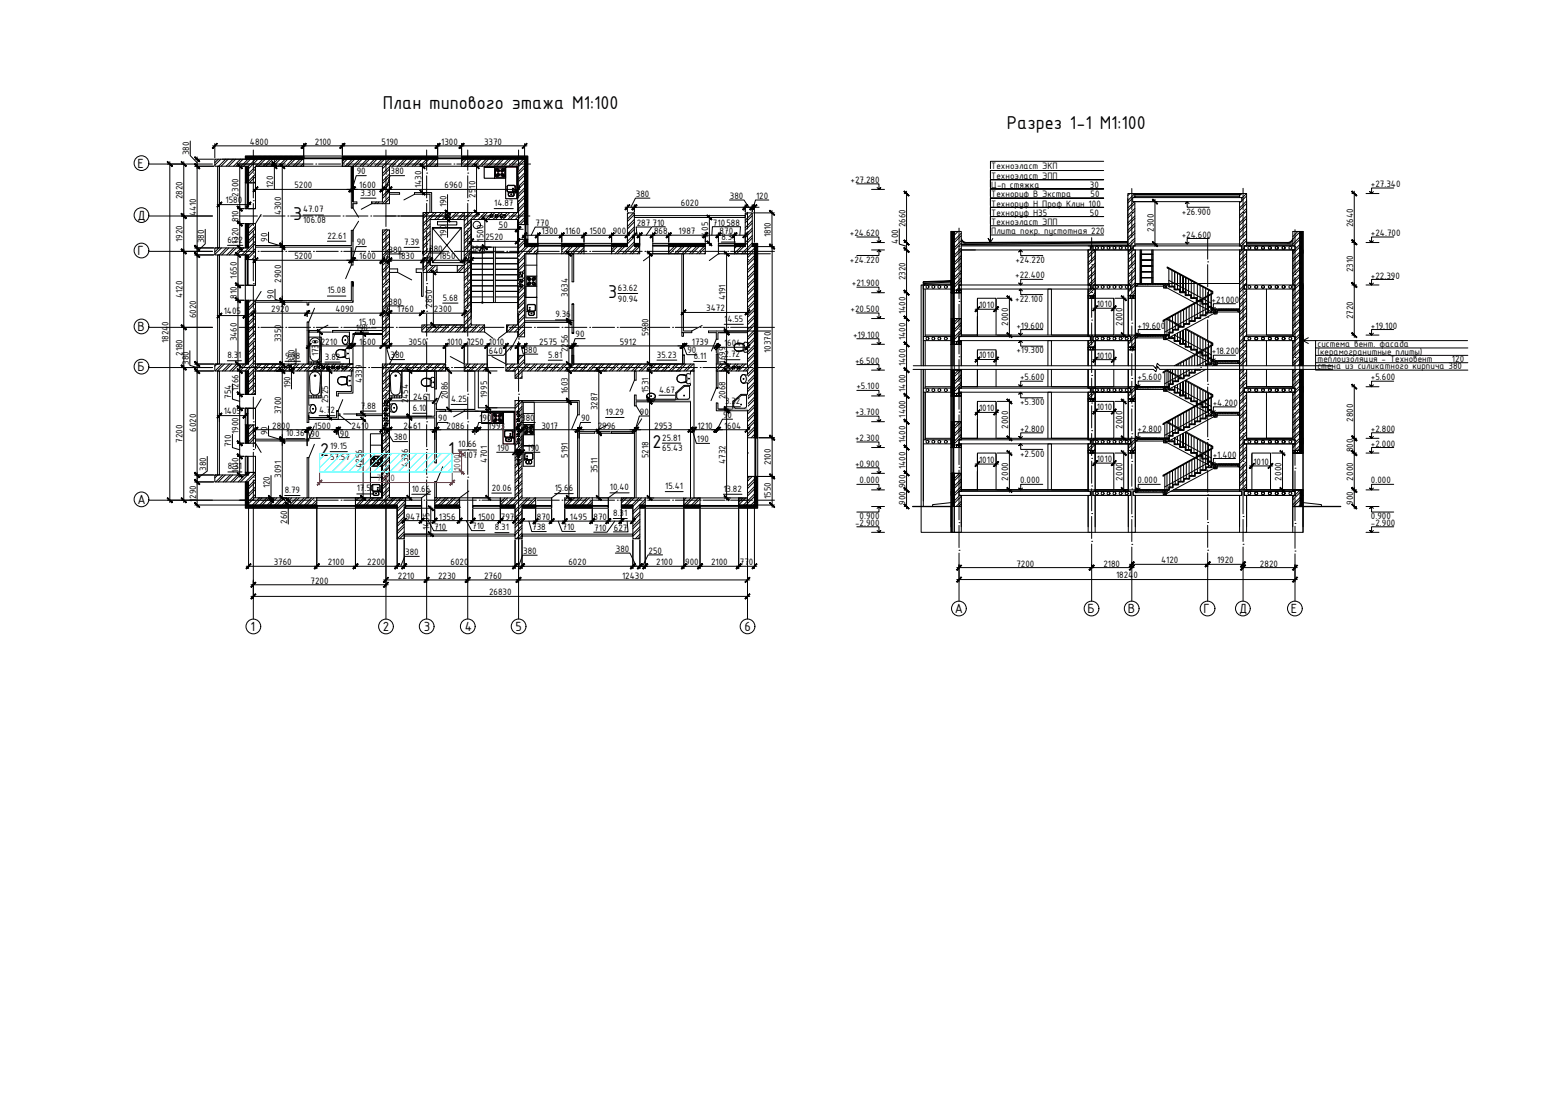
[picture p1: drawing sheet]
<svg xmlns="http://www.w3.org/2000/svg" width="841mm" height="594mm" viewBox="0 0 841 594" stroke-linecap="round" stroke-linejoin="round" font-family="sans-serif">
<defs><g id="words">
<g font-size="10.9">
<text x="208" y="59">План типового этажа М1:100</text>
<text x="547" y="70">Разрез 1-1 М1:100</text>
<text x="159" y="119">3</text>
<text x="330" y="162">3</text>
<text x="354" y="243">2</text>
<text x="174" y="248">2</text>
<text x="243" y="247">1</text>
</g>
<g font-size="7.8">
<text x="75" y="91">Е</text>
<text x="75" y="119">Д</text>
<text x="75" y="138">Г</text>
<text x="75" y="180">В</text>
<text x="75" y="201">Б</text>
<text x="75" y="273">А</text>
<text x="518" y="333">А</text>
<text x="591" y="333">Б</text>
<text x="612" y="333">В</text>
<text x="653" y="333">Г</text>
<text x="673" y="333">Д</text>
<text x="701" y="333">Е</text>
<text x="136" y="343">1</text>
<text x="208" y="343">2</text>
<text x="230" y="342">3</text>
<text x="252" y="342">4</text>
<text x="280" y="342">5</text>
<text x="404" y="342">6</text>
</g>
<g font-size="5.4">
<text x="136" y="79">4800</text>
<text x="171" y="79">2100</text>
<text x="207" y="79">5190</text>
<text x="240" y="79">1300</text>
<text x="263" y="79">3370</text>
<text x="103" y="84" transform="rotate(-90 103 84)">380</text>
<text x="194" y="95">90</text>
<text x="212" y="95">380</text>
<text x="538" y="92">Техноэласт ЭКП</text>
<text x="462" y="99">+27.280</text>
<text x="538" y="97">Техноэласт ЭПП</text>
<text x="744" y="101">+27.340</text>
<text x="130" y="107" transform="rotate(-90 130 107)">2300</text>
<text x="148" y="102" transform="rotate(-90 148 102)">120</text>
<text x="160" y="102">5200</text>
<text x="195" y="102">1600</text>
<text x="196" y="106">3.30</text>
<text x="229" y="102" transform="rotate(-90 229 102)">1430</text>
<text x="241" y="102">6960</text>
<text x="258" y="107" transform="rotate(-90 258 107)">2510</text>
<text x="345" y="107">380</text>
<text x="396" y="108">380</text>
<text x="411" y="108">120</text>
<text x="538" y="107">Техноруф В Экстра</text>
<text x="538" y="102">Ц-п стяжка</text>
<text x="592" y="102">30</text>
<text x="592" y="107">50</text>
<text x="99" y="108" transform="rotate(-90 99 108)">2820</text>
<text x="122" y="110">1580</text>
<text x="242" y="112" transform="rotate(-90 242 112)">190</text>
<text x="268" y="112">14.87</text>
<text x="370" y="112">6020</text>
<text x="538" y="112">Техноруф Н Проф Клин 100</text>
<text x="106" y="117" transform="rotate(-90 106 117)">4410</text>
<text x="153" y="117" transform="rotate(-90 153 117)">4300</text>
<text x="165" y="115">47.07</text>
<text x="538" y="117">Техноруф Н35</text>
<text x="592" y="117">50</text>
<text x="642" y="116">+26.900</text>
<text x="130" y="121" transform="rotate(-90 130 121)">810</text>
<text x="165" y="121">106.08</text>
<text x="271" y="124">50</text>
<text x="291" y="123">770</text>
<text x="346" y="123">287</text>
<text x="354" y="122">710</text>
<text x="387" y="122">710588</text>
<text x="492" y="123" transform="rotate(-90 492 123)">2660</text>
<text x="538" y="122">Техноэласт ЭПП</text>
<text x="626" y="126" transform="rotate(-90 626 126)">2300</text>
<text x="735" y="123" transform="rotate(-90 735 123)">2640</text>
<text x="99" y="131" transform="rotate(-90 99 131)">1920</text>
<text x="124" y="132">6.22</text>
<text x="145" y="131" transform="rotate(-90 145 131)">90</text>
<text x="178" y="129">22.61</text>
<text x="242" y="128" transform="rotate(-90 242 128)">190</text>
<text x="263" y="131" transform="rotate(-90 263 131)">1500</text>
<text x="264" y="130">2520</text>
<text x="294" y="127">1300</text>
<text x="307" y="127">1160</text>
<text x="320" y="127">1500</text>
<text x="333" y="127">900</text>
<text x="355" y="127">868</text>
<text x="368" y="127">1987</text>
<text x="385" y="130" transform="rotate(-90 385 130)">1405</text>
<text x="391" y="127">870</text>
<text x="392" y="130">8.31</text>
<text x="419" y="129" transform="rotate(-90 419 129)">1810</text>
<text x="461" y="128">+24.620</text>
<text x="538" y="127">Плита покр. пустотная 220</text>
<text x="642" y="129">+24.600</text>
<text x="744" y="128">+24.700</text>
<text x="111" y="132" transform="rotate(-90 111 132)">380</text>
<text x="130" y="132" transform="rotate(-90 130 132)">1320</text>
<text x="194" y="133">90</text>
<text x="211" y="137">380</text>
<text x="219" y="133">7.39</text>
<text x="233" y="137">380</text>
<text x="255" y="137">380</text>
<text x="488" y="132" transform="rotate(-90 488 132)">400</text>
<text x="160" y="141">5200</text>
<text x="195" y="141">1600</text>
<text x="216" y="141">1830</text>
<text x="238" y="141">1850</text>
<text x="461" y="143">+24.220</text>
<text x="551" y="143">+24.220</text>
<text x="735" y="148" transform="rotate(-90 735 148)">2310</text>
<text x="129" y="151" transform="rotate(-90 129 151)">1650</text>
<text x="153" y="153" transform="rotate(-90 153 153)">2900</text>
<text x="463" y="155">+21.900</text>
<text x="492" y="152" transform="rotate(-90 492 152)">2320</text>
<text x="551" y="151">+22.400</text>
<text x="744" y="151">+22.390</text>
<text x="99" y="162" transform="rotate(-90 99 162)">4120</text>
<text x="178" y="159">15.08</text>
<text x="308" y="161" transform="rotate(-90 308 161)">3634</text>
<text x="335" y="158">63.62</text>
<text x="129" y="162" transform="rotate(-90 129 162)">810</text>
<text x="149" y="162" transform="rotate(-90 149 162)">90</text>
<text x="211" y="165">380</text>
<text x="235" y="167" transform="rotate(-90 235 167)">2850</text>
<text x="240" y="163">5.68</text>
<text x="335" y="164">90.94</text>
<text x="394" y="163" transform="rotate(-90 394 163)">4191</text>
<text x="532" y="167">1010</text>
<text x="551" y="164">+22.100</text>
<text x="595" y="167">1010</text>
<text x="658" y="164">+21.000</text>
<text x="106" y="173" transform="rotate(-90 106 173)">6020</text>
<text x="121" y="171">1405</text>
<text x="147" y="169">2920</text>
<text x="182" y="169">4090</text>
<text x="216" y="169">1760</text>
<text x="236" y="169">2300</text>
<text x="302" y="172">9.36</text>
<text x="383" y="169">3472</text>
<text x="462" y="169">+20.500</text>
<text x="492" y="171" transform="rotate(-90 492 171)">1400</text>
<text x="735" y="173" transform="rotate(-90 735 173)">2720</text>
<text x="193" y="180">190</text>
<text x="195" y="177">15.10</text>
<text x="393" y="175">14.55</text>
<text x="547" y="177" transform="rotate(-90 547 177)">2000</text>
<text x="552" y="178">+19.600</text>
<text x="610" y="177" transform="rotate(-90 610 177)">2000</text>
<text x="618" y="178">+19.600</text>
<text x="744" y="178">+19.100</text>
<text x="129" y="185" transform="rotate(-90 129 185)">3460</text>
<text x="153" y="186" transform="rotate(-90 153 186)">3350</text>
<text x="313" y="183">90</text>
<text x="352" y="182" transform="rotate(-90 352 182)">5980</text>
<text x="463" y="183">+19.100</text>
<text x="492" y="185" transform="rotate(-90 492 185)">1400</text>
<text x="92" y="186" transform="rotate(-90 92 186)">18240</text>
<text x="174" y="187">2210</text>
<text x="195" y="187">1600</text>
<text x="222" y="187">3050</text>
<text x="243" y="187">1010</text>
<text x="254" y="187">1250</text>
<text x="265" y="187">1010</text>
<text x="284" y="191">380</text>
<text x="293" y="187">2575</text>
<text x="308" y="191" transform="rotate(-90 308 191)">2256</text>
<text x="337" y="187">5912</text>
<text x="373" y="192">90</text>
<text x="376" y="187">1739</text>
<text x="393" y="188">1604</text>
<text x="419" y="191" transform="rotate(-90 419 191)">10370</text>
<text x="552" y="192">+19.300</text>
<text x="715" y="188">система вент. фасада</text>
<text x="99" y="193" transform="rotate(-90 99 193)">2180</text>
<text x="102" y="198" transform="rotate(-90 102 198)">380</text>
<text x="123" y="194">8.31</text>
<text x="155" y="195">9.38</text>
<text x="160" y="197" transform="rotate(-90 160 197)">380</text>
<text x="173" y="193" transform="rotate(-90 173 193)">1730</text>
<text x="176" y="195">3.82</text>
<text x="212" y="194">380</text>
<text x="265" y="192">640</text>
<text x="298" y="194">5.81</text>
<text x="357" y="194">35.23</text>
<text x="377" y="195">6.11</text>
<text x="393" y="194">2.72</text>
<text x="394" y="197" transform="rotate(-90 394 197)">1699</text>
<text x="464" y="197">+6.500</text>
<text x="532" y="194">1010</text>
<text x="595" y="195">1010</text>
<text x="658" y="192">+18.200</text>
<text x="715" y="192">(керамогранитные плиты)</text>
<text x="715" y="196">теплоизоляция - Техновент</text>
<text x="788" y="196">120</text>
<text x="492" y="199" transform="rotate(-90 492 199)">1400</text>
<text x="715" y="200">стена из силикатного кирпича 380</text>
<text x="197" y="208" transform="rotate(-90 197 208)">4339</text>
<text x="554" y="206">+5.600</text>
<text x="618" y="206">+5.600</text>
<text x="744" y="206">+5.600</text>
<text x="129" y="212" transform="rotate(-90 129 212)">1266</text>
<text x="158" y="211" transform="rotate(-90 158 211)">190</text>
<text x="264" y="216" transform="rotate(-90 264 216)">1995</text>
<text x="308" y="214" transform="rotate(-90 308 214)">1603</text>
<text x="352" y="213" transform="rotate(-90 352 213)">1531</text>
<text x="358" y="213">4.67</text>
<text x="465" y="211">+5.100</text>
<text x="492" y="213" transform="rotate(-90 492 213)">1400</text>
<text x="126" y="216" transform="rotate(-90 126 216)">754</text>
<text x="178" y="219" transform="rotate(-90 178 219)">2525</text>
<text x="196" y="222">7.88</text>
<text x="222" y="219" transform="rotate(-90 222 219)">2454</text>
<text x="224" y="217">2461</text>
<text x="243" y="217" transform="rotate(-90 243 217)">2086</text>
<text x="245" y="218">4.25</text>
<text x="394" y="219">3.32</text>
<text x="394" y="217" transform="rotate(-90 394 217)">2068</text>
<text x="554" y="220">+5.300</text>
<text x="658" y="220">+4.200</text>
<text x="121" y="225">1405</text>
<text x="153" y="225" transform="rotate(-90 153 225)">3700</text>
<text x="173" y="224">4.72</text>
<text x="224" y="223">6.10</text>
<text x="324" y="223" transform="rotate(-90 324 223)">3287</text>
<text x="329" y="225">19.29</text>
<text x="347" y="225">90</text>
<text x="393" y="227">90</text>
<text x="464" y="225">+3.700</text>
<text x="492" y="227" transform="rotate(-90 492 227)">1400</text>
<text x="532" y="223">1010</text>
<text x="595" y="223">1010</text>
<text x="148" y="233">2800</text>
<text x="171" y="233">1500</text>
<text x="191" y="233">2410</text>
<text x="219" y="233">2461</text>
<text x="238" y="229">90</text>
<text x="242" y="233">2086</text>
<text x="260" y="229">190</text>
<text x="265" y="233">1993</text>
<text x="283" y="229">380</text>
<text x="294" y="233">3017</text>
<text x="316" y="229">90</text>
<text x="325" y="233">2996</text>
<text x="355" y="233">2953</text>
<text x="379" y="233">1210</text>
<text x="393" y="233">1604</text>
<text x="547" y="233" transform="rotate(-90 547 233)">2000</text>
<text x="610" y="233" transform="rotate(-90 610 233)">2000</text>
<text x="735" y="229" transform="rotate(-90 735 229)">2800</text>
<text x="106" y="234" transform="rotate(-90 106 234)">6020</text>
<text x="129" y="236" transform="rotate(-90 129 236)">1900</text>
<text x="145" y="236" transform="rotate(-90 145 236)">90</text>
<text x="155" y="237">10.36</text>
<text x="169" y="237">90</text>
<text x="185" y="237">90</text>
<text x="214" y="239">380</text>
<text x="360" y="239">25.81</text>
<text x="378" y="240">190</text>
<text x="464" y="239">+2.300</text>
<text x="554" y="234">+2.800</text>
<text x="618" y="234">+2.800</text>
<text x="744" y="234">+2.800</text>
<text x="99" y="240" transform="rotate(-90 99 240)">7200</text>
<text x="126" y="243" transform="rotate(-90 126 243)">710</text>
<text x="179" y="244">19.15</text>
<text x="249" y="243">10.66</text>
<text x="270" y="245">190</text>
<text x="286" y="245">190</text>
<text x="360" y="245">65.43</text>
<text x="492" y="241" transform="rotate(-90 492 241)">1400</text>
<text x="735" y="245" transform="rotate(-90 735 245)">800</text>
<text x="744" y="242">+2.000</text>
<text x="179" y="249">57.57</text>
<text x="249" y="249">41.07</text>
<text x="264" y="251" transform="rotate(-90 264 251)">4701</text>
<text x="308" y="248" transform="rotate(-90 308 248)">5191</text>
<text x="352" y="249" transform="rotate(-90 352 249)">5218</text>
<text x="394" y="252" transform="rotate(-90 394 252)">4732</text>
<text x="532" y="251">1010</text>
<text x="554" y="248">+2.500</text>
<text x="595" y="251">1010</text>
<text x="658" y="248">+1.400</text>
<text x="112" y="255" transform="rotate(-90 112 255)">380</text>
<text x="124" y="255">8.31</text>
<text x="129" y="257" transform="rotate(-90 129 257)">1010</text>
<text x="197" y="254" transform="rotate(-90 197 254)">4256</text>
<text x="222" y="253" transform="rotate(-90 222 253)">4336</text>
<text x="324" y="257" transform="rotate(-90 324 257)">3511</text>
<text x="419" y="253" transform="rotate(-90 419 253)">2100</text>
<text x="464" y="253">+0.900</text>
<text x="492" y="255" transform="rotate(-90 492 255)">1400</text>
<text x="681" y="252">1010</text>
<text x="153" y="259" transform="rotate(-90 153 259)">3091</text>
<text x="467" y="262">0.000</text>
<text x="547" y="261" transform="rotate(-90 547 261)">2000</text>
<text x="554" y="262">0.000</text>
<text x="610" y="261" transform="rotate(-90 610 261)">2000</text>
<text x="618" y="262">0.000</text>
<text x="696" y="261" transform="rotate(-90 696 261)">2000</text>
<text x="735" y="261" transform="rotate(-90 735 261)">2000</text>
<text x="744" y="262">0.000</text>
<text x="147" y="265" transform="rotate(-90 147 265)">120</text>
<text x="155" y="267">8.79</text>
<text x="194" y="267">17.51</text>
<text x="224" y="267">10.66</text>
<text x="267" y="266">20.06</text>
<text x="301" y="266">15.66</text>
<text x="331" y="266">10.40</text>
<text x="361" y="265">15.41</text>
<text x="393" y="267">13.82</text>
<text x="492" y="265" transform="rotate(-90 492 265)">900</text>
<text x="106" y="272" transform="rotate(-90 106 272)">1290</text>
<text x="419" y="271" transform="rotate(-90 419 271)">1550</text>
<text x="492" y="274" transform="rotate(-90 492 274)">900</text>
<text x="735" y="274" transform="rotate(-90 735 274)">900</text>
<text x="220" y="282">947</text>
<text x="238" y="282">1356</text>
<text x="260" y="282">1500</text>
<text x="272" y="282">797</text>
<text x="333" y="280">8.31</text>
<text x="467" y="282">0.900</text>
<text x="744" y="282">0.900</text>
<text x="156" y="284" transform="rotate(-90 156 284)">260</text>
<text x="233" y="287" transform="rotate(-90 233 287)">1405</text>
<text x="236" y="287">710</text>
<text x="256" y="287">710</text>
<text x="269" y="288">8.31</text>
<text x="289" y="288">738</text>
<text x="292" y="282">870</text>
<text x="305" y="288">710</text>
<text x="309" y="282">1495</text>
<text x="322" y="282">870</text>
<text x="333" y="288">627</text>
<text x="464" y="285">-2.900</text>
<text x="744" y="285">-2.900</text>
<text x="323" y="288">710</text>
<text x="334" y="299">380</text>
<text x="220" y="301">380</text>
<text x="284" y="301">380</text>
<text x="352" y="300">250</text>
<text x="630" y="306">4120</text>
<text x="661" y="306">1920</text>
<text x="149" y="307">3760</text>
<text x="178" y="307">2100</text>
<text x="199" y="307">2200</text>
<text x="245" y="307">6020</text>
<text x="309" y="307">6020</text>
<text x="356" y="307">2100</text>
<text x="372" y="307">900</text>
<text x="386" y="307">2100</text>
<text x="402" y="307">770</text>
<text x="552" y="307">7200</text>
<text x="599" y="307">2180</text>
<text x="684" y="307">2820</text>
<text x="169" y="317">7200</text>
<text x="216" y="314">2210</text>
<text x="238" y="314">2230</text>
<text x="263" y="314">2760</text>
<text x="338" y="314">12430</text>
<text x="606" y="314">18240</text>
<text x="266" y="323">26830</text>
</g>
<g font-size="5.4" fill="#f00">
<text x="250" y="256" transform="rotate(-90 250 256)">1000</text>
<text x="205" y="261">7200</text>
</g>
</g></defs>
<g fill="none" stroke="#000" stroke-width=".54">
<path d="M266 116h2v2h-2v-2v2l2-2M269 116h1v2h-1v-2v2l1-2M274 116l-2 2h2v-2h-2v2M616 105h-4v26h-1M616 109h-1v-2h59v2h-58v23M673 105h-58h1v2M673 105h-57v1h57v1h-57M673 105h4v28M673 105v2M673 109v24M518 126h-2v33h2M522 129l1 2 2 1 87-1-88 1-2-2"/>
<path d="M522 132h90v1h-90M522 137v-1v19h-1v2h1M522 133h92v3h-1v1M522 130l1 1 2 1M591 136v19h1v2h-1v5M591 137v-1h1v-3h1v3h2v1M592 136h-70v-10h-4v33h-1v-33v33M593 136h21M595 136v19h-2v2h2v5h-4v-2h1v2v-2h1v2v-2h2h-4M612 131v2M613 136v19h1v2h-1v5h3v-2h-3h1v2v-2h1v2v-2h1v-24h-1v-3h59v3h-1v62M615 136h59"/>
<path d="M673 132h-57v1M676 136h27M677 136v19h-1v2h1v26h-1v2h1v13M677 133h25M677 132h25M702 130l-2 1-1 1M702 137v-1h1v-3h-27v3h1v1M702 136v19h1v2h-1v26h1v2h-1v13M702 133v-7h5v72M702 130l-2 2h-23M702 129l-1 2-2 1-22-1M706 126v72"/>
<path d="M707 126v72M216 146v2M226 146v2M282 154l2 2h-2h2v-2h-2v2M282 152l2 1h-2h2v-1h-2v1M282 148l2 2v-2h-2v2h2M501 153v1l15-1v2v-1h-15zM501 154v1h15M502 157v26M516 157h-15v-2v43M516 153h-15h15M519 157v2v-2h2v2v-2h1v2h-4v-2h4v2"/>
<path d="M521 155h71M521 157h71M593 155h21M595 155h19v2h-21M616 154h17v1v1h-1v-2h-14l-1 1h-1v-1M629 154h-13v1M676 155h26M676 157h26M517 173v14M659 170l-26 14M660 168h-2v1h-3v2h-3v1h-3v2h-3v2h-3v1h-3v2h-3v1h-2v2h-19M660 168v2h-1h2v-2h11v1h1v-1"/>
<path d="M660 168h13v1M660 168v2M171 199h2v1h-2zM173 199l-2 1M180 199h2v1h-2v-1v1l2-1M183 199h1v1h-1v-1v1l1-1M188 199l-2 1h2v-1h-2v1M208 197h3M211 187h-3M394 199h2v1h-2zM396 199l-2 1M501 185h15"/>
<path d="M501 183h15M502 182h14M502 185v13M519 185v2v-2h2v2v-2h1v2h-4v-2h4v2M521 185h71M521 183h71M522 182h69h-20v-25h-2v25M522 185h-1v-2h1v-10h-5h1v14h-1v-14h-1v14h2M569 198v-13h2v13M593 185h21M595 183h-2v2h21v-2h-21h21M595 182h-4v1h1v2h-1v5"/>
<path d="M595 182v1h-2v2h2v5h-4v-2h1v2v-2h1v2v-2h2h-4M595 182h18M613 182h3v8h-3v-2h1v2v-2h1v2v-2h1h-3v-3h1v-2h-1zM629 182h-13v1M633 182v1v1h-1v-2l-14 1h-1h-1M659 198h-1M660 196h-2v1h-3v1M660 196v1l-1 1h2v-2h11v1h1v-1M660 196h13v1M660 196v1M676 185h27M676 183h27"/>
<path d="M677 182h25M175 200l1-1h-1v1h1v-1v1M177 200l2-1h-2v1h2v-1v1M209 217l1 3v-3h-1v3h1M398 200l1-1h-1v1h1v-1v1M400 200l2-1h-2v1h2v-1v1M501 213h15M501 211h15M501 200v75M502 210h14M502 200v11M502 213v26"/>
<path d="M517 201v14M519 213v2v-2h2v2v-2h1v2h-4v-2h4v2M521 213h71M521 211h71M522 213h-1v-2h1v-10h-5h1v14h-1v-14h-1v14h2M569 200v10M571 200v10h20h-69M593 213h21M595 211h-2v2h21v-2h-21h21M595 210h-4v1h1v2h-1v5M595 210v1h-2v2h2v5h-4v-2h1v2v-2h1v2v-2h2h-4M595 210h18"/>
<path d="M613 210h3v8h-3v-2h1v2v-2h1v2v-2h1h-3v-3h1v-2h-1zM629 210h-13v1M633 210v1v1h-1v-2h-14l-1 1h-1v-1M652 200h-3v2h-3v2h-3v1h-3v2h-3v1h-2v2h-19M655 200l-22 12M673 200v67h1v2h-1v20M676 213h27M676 211h27M677 200v11h-1v2h1v26h-1v2h1v26h-1v2h1v20M677 210h25M702 200v11h1v2h-1v26h1v2h-1v5v-2h4v2h-1v-2l-1 2h-1v-2v2h-1h5h-5M706 200v46"/>
<path d="M707 200v46M209 224l1 2h-1h1v-2h-1v2M209 221l1 2h-1h1v-2h-1v2M209 232h1v3h-1zM209 232l1 3M210 227h-1h1v1h-1v-1l1 1M210 230h-1h1v1h-1v-1l1 1M281 230l1 1h-1h1v-1h-1v1M281 227l1 2h-1h1v-2h-1v2M281 223l1 3v-3h-1v3h1M281 238h1v3h-1zM281 238l1 3"/>
<path d="M282 233h-1h1v1h-1v-1l1 1M282 235h-1h1v2h-1v-2l1 2M406 238h5M501 239h15M502 238h14M517 229v14M521 239h71M522 238h69h-20v-25h-2v25M593 239h21v2h-21v-2h2M595 238h-4v1h1v2h-1v5M595 238v1h-2v2h2v5h-4v-2h1v2v-2h1v2v-2h2h-4M595 238h18"/>
<path d="M613 238h3v8h-3v-2h1v2v-2h1v2v-2h1h-3v-3h1v-2h-1zM629 238h-13v1M633 238v1v1h-1v-2h-14l-1 1h-1v-1M659 226l-26 14M660 224h-2v1h-3v2h-3v1h-3v2h-3v2h-3v1h-3v2h-3v1h-2v2h-19M660 224h13v1M660 224v1l-1 1M660 224v1M673 224v1h-1v-1h-11v2h-2M676 239h27M677 238h25M281 249h1v3h-1z"/>
<path d="M281 249l1 3M282 244h-1h1v1h-1v-1l1 1M282 247h-1h1v1h-1v-1l1 1M411 259h-5h4v15M501 241h15M517 257l-1 18M519 241v2v-2h2v2v-2h1v2h-4v-2h4v2M521 241h71M522 241h-1v-2h1v-10h-5h1v14h-1v-14h-1v14h2M593 241h21M659 254l-26 14M660 252h-2v1h-3v2h-3v1h-3v2h-3v2h-3v1h-3v2h-3v1h-2v2h-19"/>
<path d="M660 252v2h-1h2v-2h11v1h1v-1M660 252h13v1M660 252v2M676 241h27M516 273l-10 1v1h16M521 269h71M521 267h71M522 266h91M569 266v-25h2v25h20v1h1v2h-1v20M593 269h21M595 267h-2v2h21v-2h-21h21M595 266v1h-2v2h2v20"/>
<path d="M632 266v2h1h-1l-1-1h-13h-1h-1M632 266v2M633 268v1h40M636 267h37M637 266h70M676 269h27M676 267h27M702 266h4v9h1v-9v9M707 273l10 1v1h-15M516 289v-32h6v10h-1v2h1v20h-5v-32h1v32M613 289v-20h1v-2h-1v-1h3v1h-1v2h1v20M702 289v-20h1v-2h-1v-1h5v23"/>
<circle cx="596" cy="134" r=".8"/>
<circle cx="599" cy="134" r=".8"/>
<circle cx="602" cy="134" r=".8"/>
<circle cx="605" cy="134" r=".8"/>
<circle cx="608" cy="134" r=".8"/>
<circle cx="612" cy="134" r=".8"/>
<circle cx="678" cy="134" r=".8"/>
<circle cx="682" cy="134" r=".8"/>
<circle cx="686" cy="134" r=".8"/>
<circle cx="689" cy="134" r=".8"/>
<circle cx="693" cy="134" r=".8"/>
<circle cx="697" cy="134" r=".8"/>
<circle cx="701" cy="134" r=".8"/>
<circle cx="504" cy="156" r=".8"/>
<circle cx="507" cy="156" r=".8"/>
<circle cx="510" cy="156" r=".8"/>
<circle cx="514" cy="156" r=".8"/>
<circle cx="596" cy="156" r=".8"/>
<circle cx="599" cy="156" r=".8"/>
<circle cx="602" cy="156" r=".8"/>
<circle cx="605" cy="156" r=".8"/>
<circle cx="608" cy="156" r=".8"/>
<circle cx="612" cy="156" r=".8"/>
<circle cx="678" cy="156" r=".8"/>
<circle cx="682" cy="156" r=".8"/>
<circle cx="686" cy="156" r=".8"/>
<circle cx="689" cy="156" r=".8"/>
<circle cx="693" cy="156" r=".8"/>
<circle cx="697" cy="156" r=".8"/>
<circle cx="701" cy="156" r=".8"/>
<circle cx="504" cy="184" r=".8"/>
<circle cx="507" cy="184" r=".8"/>
<circle cx="510" cy="184" r=".8"/>
<circle cx="514" cy="184" r=".8"/>
<circle cx="596" cy="184" r=".8"/>
<circle cx="599" cy="184" r=".8"/>
<circle cx="602" cy="184" r=".8"/>
<circle cx="605" cy="184" r=".8"/>
<circle cx="608" cy="184" r=".8"/>
<circle cx="612" cy="184" r=".8"/>
<circle cx="678" cy="184" r=".8"/>
<circle cx="682" cy="184" r=".8"/>
<circle cx="686" cy="184" r=".8"/>
<circle cx="689" cy="184" r=".8"/>
<circle cx="693" cy="184" r=".8"/>
<circle cx="697" cy="184" r=".8"/>
<circle cx="701" cy="184" r=".8"/>
<circle cx="504" cy="212" r=".8"/>
<circle cx="507" cy="212" r=".8"/>
<circle cx="510" cy="212" r=".8"/>
<circle cx="514" cy="212" r=".8"/>
<circle cx="596" cy="212" r=".8"/>
<circle cx="599" cy="212" r=".8"/>
<circle cx="602" cy="212" r=".8"/>
<circle cx="605" cy="212" r=".8"/>
<circle cx="608" cy="212" r=".8"/>
<circle cx="612" cy="212" r=".8"/>
<circle cx="678" cy="212" r=".8"/>
<circle cx="682" cy="212" r=".8"/>
<circle cx="686" cy="212" r=".8"/>
<circle cx="689" cy="212" r=".8"/>
<circle cx="693" cy="212" r=".8"/>
<circle cx="697" cy="212" r=".8"/>
<circle cx="701" cy="212" r=".8"/>
<circle cx="504" cy="240" r=".8"/>
<circle cx="507" cy="240" r=".8"/>
<circle cx="510" cy="240" r=".8"/>
<circle cx="514" cy="240" r=".8"/>
<circle cx="596" cy="240" r=".8"/>
<circle cx="599" cy="240" r=".8"/>
<circle cx="602" cy="240" r=".8"/>
<circle cx="605" cy="240" r=".8"/>
<circle cx="608" cy="240" r=".8"/>
<circle cx="612" cy="240" r=".8"/>
<circle cx="678" cy="240" r=".8"/>
<circle cx="682" cy="240" r=".8"/>
<circle cx="686" cy="240" r=".8"/>
<circle cx="689" cy="240" r=".8"/>
<circle cx="693" cy="240" r=".8"/>
<circle cx="697" cy="240" r=".8"/>
<circle cx="701" cy="240" r=".8"/>
<circle cx="596" cy="268" r=".8"/>
<circle cx="599" cy="268" r=".8"/>
<circle cx="602" cy="268" r=".8"/>
<circle cx="605" cy="268" r=".8"/>
<circle cx="608" cy="268" r=".8"/>
<circle cx="612" cy="268" r=".8"/>
<circle cx="678" cy="268" r=".8"/>
<circle cx="682" cy="268" r=".8"/>
<circle cx="686" cy="268" r=".8"/>
<circle cx="689" cy="268" r=".8"/>
<circle cx="693" cy="268" r=".8"/>
<circle cx="697" cy="268" r=".8"/>
<circle cx="701" cy="268" r=".8"/>
</g>
<g fill="none" stroke="#000" stroke-width=".54">
<path d="M81 89h19M121 86h44M133 99v14h1v-14h1v14h4v-14M133 99h6M133 90v9M134 90v9M135 86h-18v4h18M139 99v-9h52v23h1v-2M165 85v1h21h-21M165 85h-32v1l1-1h31M165 85h-32v1M165 85v5"/>
<path d="M165 85h86M186 85v5v-5M186 86h24M186 85h52M251 85v5h-13v-5v1h13h-13M251 85h35v37M251 85h36v37M269 97v-6h-6v6h12v-6v17h6v-18h-18v1h18v17M269 92v4h1h4v-4M269 92l1-1h4v1M269 95l1 1M270 94l1 1"/>
<path d="M270 91l-1 1M271 92l-1 1M272 92l1 1M273 94l-1 1M273 91l1 1M274 95l-1 1M538 93v39l-1-3 1 3 1-3M538 98v4v-4h61zM599 93h-61v4M599 88h-61v4M81 117h19M133 113h6"/>
<path d="M135 113h1M142 116l-3 5M192 110v-20v20h2v1h-2M192 111v2l3 5M202 110v1v-1M202 110h6M211 104h6v1h-6M211 111h-9l-6 3M225 105v-1h9v11M225 105h8v10M225 105l-6 3M256 119v15h11"/>
<path d="M276 101v3h3M276 105v1M276 106h.1M276 101h3M276 101h.1M276 106h1M277 105h2v1h-1M277 104l2 1v1h-1M277 106h1M277 107h1M277 105h-1M277 104l-1 1"/>
<path d="M278 104l2 1-2-1M279 101h1v3M279 101h1l-1 3M280 104h.1M280 104v1v-1M344 115v3h61v-1h-61M538 112v5v-5h61zM538 107v5v-5h61zM538 103v4v-4h61zM599 117h-61v5M612 108v25M677 108v25h-1v3"/>
<path d="M81 136h19M117 135h2v-45h-1v45M133 138v3M133 121v14M134 121v14M134 138v3M135 135h-18v3h18M139 121v12h52v-8h1M139 121h-6v14M192 125v19h-1M195 120l-3 5M208 125h3v62"/>
<path d="M238 120h10v2h-10zM263 136l-1-2-2 2 2-2v30M268 137h-12v11M268 134v30h-12h25M269 137h12M269 134v30M281 134h-25v11M284 122h1v-1v1M285 138h6v17h-6M286 130v3h6M286 130v2h6M287 122h-6v8h6v2h5v6h13v-6"/>
<path d="M287 122v8h-1v-8h-1v8M305 132h-13v1h13v1h-13M305 133h12M305 132h12M305 132h36M311 138v15zM317 132v6h15v-6v1h-15v1h15M332 132v6M332 133h9M332 132h9M341 134v-19h3v19M344 132h3v6"/>
<path d="M344 133h3M344 132h3M354 138l-5 3M354 132h9v1h-9v1h9v4h-9zM363 138v-6h20v6M363 133h20M363 132h20M370 138h1v42h5h-6zM390 138l-5 3M399 133h6M399 132h6M405 134v-19h3v19"/>
<path d="M405 132h-6v6h-9v-6h9v1h-9v1h9M408 133h3v105M408 132h3v106M516 126v74M517 126v74M518 136v64M521 133v3M522 136v20M530 136h-8v19M591 133h1v3M591 136v20M595 133h19v3"/>
<path d="M599 127h-61v5M599 122h-61v5M613 136v20M614 133h-21v3h2v20M616 133h-1v3M616 136v64M619 136v18h1v-3M619 136v18M619 138h7h-7v3h7h-7v3h7h-7v3h7l-7 1v3h7h-7v3M620 136v2M620 138v3M625 136v2"/>
<path d="M625 138v3M626 136v18M626 136v18h-1v-3M673 133h.1M673 133h1v3M673 136v64M676 133h27v3h-1v20M677 136v20M706 133v67M707 126v74M133 155h6M133 141v14h1v-14h1v14h4v-14"/>
<path d="M133 141h6M135 155h1M139 141v-7v7v-7h52v10M142 158l-3 5M191 144l-3 7M216 146h-5v2h5l8 4M226 148h3v13h1v-13M226 146h4M235 143v-19h15v19h-15l15-19h-15l15 19M237 144h11v4h-11zM268 158h-12v11M268 155h-12v11"/>
<path d="M268 152h-12v11M268 149h-12v11M268 146h-12v11M268 143h-12v11M268 140h-12v11M269 158h12M269 155h12M269 152h12M269 149h12M269 146h12M269 143h12M269 140h12"/>
<path d="M285 144h6M285 150h6M518 159v14h-1v-14h-1h6h-6v14h6v9h9v-20h10v20M521 155h1M522 157v26h-1v2M522 155h-1v2M591 157v26M592 155h-1h1v2M595 155h-2v2h2v26M613 155h1M613 157v26M616 154h17h-17"/>
<path d="M620 141v3M620 144v7M625 141v3M625 144v7M628 154h-12v1h16M629 154h1M633 154h2v1h3v2h3v1h3v2h3v2h3v1h3v2h3v1h2v2M633 154h2v2h2v1h4v2h3v1h3v2h3v1h3v2h3v2h2v1M633 156l26 14-1-2M634 145l24 13v1l-24-14zM635 146v8M635 152l23 12"/>
<path d="M636 147v8M638 156v-8v9M639 151v-3v9v-4M641 157v1h3v2v-9v8M641 158v-9v9M642 158v-8v8M645 152v8M647 152v10M648 153v9M650 154v9M652 155v8M653 156v6"/>
<path d="M655 157v4M656 157v3M658 158v1M658 160v8M673 154h-38l-2 2M677 157v26h-1v2M677 155h-1v2M688 157v25h14M702 155h1v2h-1v26M81 178h19M133 163v34M134 163v34"/>
<path d="M167 175h1v4h5v1h-5v-1v18h-1zM171 167l-3 8M178 176l-6 3M181 179v1v-1M181 179h11M191 179h-1h18M192 163v1h-24v2h-1v-2h-28M192 164v-11v2v-2h-1v10h-58v34M208 176v11M252 176h-23v4h23M263 176v4l5 4M268 161h-12v11"/>
<path d="M269 161h12M275 176v4v-4M285 172h6M311 165v9h-26v1h26v6M311 165h.1M311 165v16M381 177l-6 3M385 180h21h-16v4h-1v-4h-4zM593 160v2v-2h-1v2v-2h-1h4v2h-4v20M595 162h10v20h-10M615 160v2v-2h-1v2v-2h-1h3v2h-3v20M631 174l27-15-27 15z"/>
<path d="M632 174v8h3v1h3v2h3v1h3v2h3v1h3v2h3v2h3v1h2v2M634 173v9M635 172v8M637 171v8M638 171v8M640 170v7M641 177l-7-4 8 4M641 169v8M643 168v8M644 178l14 8v1l-15-8M644 167v9M645 180v8"/>
<path d="M646 166v8M647 166v8M649 165v7M650 164v8M652 163v8M653 162v9M655 161v8M656 161v8M658 168h.1M658 166l-26 14M660 168h.1M660 168h-2v2h-3v1h-3v2h-3v1h-3v2h-3v2h-3v1h-3v2h-2v1h-2"/>
<path d="M660 168v2h-1M660 168v2M661 169h12M661 168h12v14M673 168h-13v1M81 199h19M117 197h2v-59h-1v59M135 197h-18v4h18M168 183h6v14M181 180h9v17h2v16h-8v2h-1v-3h8v-11M185 190a2.2 2.2 0 0 0-3 2 2.2 2.2 0 0 0 3 2M187 182l3 1v4h-2a2.6 2.6 0 0 1-2-2 2.6 2.6 0 0 1 1-3z"/>
<path d="M187 183a2 2 0 0 1 2 2 2 2 0 0 1-2 2 3 3 0 0 1 0-4zM187 190h-1a2.3 2.3 0 0 0-3 0 2.3 2.3 0 0 0 0 3 2.3 2.3 0 0 0 3 1l1-1M187 193l-3 1h4M187 190v3M188 190h-4h3M190 189h-2v1v4h2M192 181v16h-1M208 181h-16h16M215 190l-4 7h31v4h-31v69h9v1h-27v-1M242 197v4M244 193l8 4M252 197v4h6v21h-6v1"/>
<path d="M265 197v4M267 193l8 4M275 197v4h5M275 180l-4 4M281 193h4M285 183h-4l-4 7M311 181h.1M311 197v-4v4h60M370 180v2h1v-2M371 193h1v4h-1zM377 197v4M389 184l-3 6"/>
<path d="M390 197v-5h-1v18l-3 7M399 187l1-1 3 1v3h-1a2.3 2.3 0 0 1-3 0 2.3 2.3 0 0 1 0-3zM401 186a2.2 2.2 0 0 0-2 2 2.2 2.2 0 0 0 2 3M404 190l-3 1 3-1M404 186h-3l3 1M404 186h2v5h-1l-1-1zM496 198h130l2 2v-3l2 1h94M500 198v-43h2h-1v43M516 198v-11h6h-6h1v11M518 187v11M522 185v13M531 198v-8h10v8"/>
<path d="M591 185v13v-8h4v-2h-4h1v2v-2h1v2v-2M592 183v2M595 190h10v8M595 185v13M613 185v13v-8h3v-2h-3h1v2v-2h1v2v-2M616 182h19h-19M628 182h-12v1h16M629 182h1M633 182v1M633 184l26 14-1-2M634 182v2h3v1h4v2h3v1h3v2h3v1h3v2h3v2h2v1M636 182v1"/>
<path d="M638 182l20 10M638 184v-2v3M639 185v-4v4M640 198h.1M641 185v1h3v2v-9v8M641 186v-6v6M641 197v1M642 186v-7v7M643 196v2M644 195v3M646 194v4M647 180v9"/>
<path d="M647 194v4M648 181v8M649 193v5M650 182v9M650 192v6M652 183v8M652 191v7M652 199h.1M653 184v6M653 190v8M655 185v4M655 189v8"/>
<path d="M656 185v3M656 189v8M658 196h.1M658 187l-19 11M658 186v1M658 188v8M658 187l-20 11M658 194l-8 4M660 196h.1M660 196v1l-1 1M660 196h-2v2h-3M660 196v1"/>
<path d="M661 197h12M661 196h12v14M673 196h-13v1M677 185v13M688 185v13M702 185v13M703 183v2M707 185l3 1M710 183l-3 2h90M714 185v4h83M714 189v4h83M714 193v4h83"/>
<path d="M714 197v4h83M133 201v13h6v-13M133 201v13M134 201v13M142 217l-3 5h-6v18h6l3 5M167 201v28h1v-28M168 201h6v15h-6M169 220a2 2 0 0 1 2 2 2 2 0 0 1-2 2 3 3 0 0 1 0-4zM170 219l-2 1M170 219a2.6 2.6 0 0 1 2 3 2.6 2.6 0 0 1-2 2M186 204a2.3 2.3 0 0 0-2 4 2.3 2.3 0 0 0 3 0h1M186 204a2.2 2.2 0 0 0-3 3 2.2 2.2 0 0 0 3 2"/>
<path d="M186 204l2 1M186 217l-2 6M188 205v3M188 208l-3 1h4M189 205l-4-1 3 1M191 204h-2v1v4h2M208 201v-4v73h-15v1M211 201h25v10h1v-10h-1M211 201h7v15h-7M213 219a2 2 0 0 1 2 2 2 2 0 0 1-2 2 3 3 0 0 1 0-4zM214 219h-2v4l2 1M214 219a2.6 2.6 0 0 1 2 2 2.6 2.6 0 0 1-2 3"/>
<path d="M231 205a2.2 2.2 0 0 0-2 2 2.2 2.2 0 0 0 2 3 2.3 2.3 0 0 1-2-3 2.3 2.3 0 0 1 4-1h1M234 209h-3M234 209l-3 1 3-1M234 206v3M234 205h-3l3 1M234 205h2v5h-1h-1v-1zM240 212l-3 7M260 201v20h20M280 205h3M280 217h3M283 217v1h31v7M283 217h31v8"/>
<path d="M284 218h6v18h-6M344 201h1v5h-1zM344 206l-2 6M351 217v-2a2.5 2.5 0 0 1 2-2 2.5 2.5 0 0 1 3 2l-1 2M351 214a2.2 2.2 0 0 1 3-1 2.2 2.2 0 0 1 1 3 2.2 2.2 0 0 1-2 1 2.2 2.2 0 0 1-2-3zM367 215v-2l5-3h2v5M367 216l2 1h4M370 203a2.2 2.2 0 0 0-3 2 2.2 2.2 0 0 0 3 3M372 204h-1a2.3 2.3 0 0 0-3 0 2.3 2.3 0 0 0 2 4M372 207l-2 1M372 204v3l-2 1 3-1M373 203h-3l2 1"/>
<path d="M374 216l-1 1M375 203h-2v1v4h2M375 209h-4l-4 4v4M389 201h1v9M390 210h-1h1M398 218l5-4h2v6v1h-6h-1zM403 204a2 2 0 0 1 2 2 2 2 0 0 1-2 2 3 3 0 0 1 0-4zM406 204l-2-1a2.5 2.5 0 0 0-2 3 2.5 2.5 0 0 0 2 2h2M406 214h-4l-4 4v4M496 200h130l2 2v-3l2 1h94M500 200v89h16M501 200v72"/>
<path d="M502 213v26M517 200v43M517 200h1M518 215v14h-1v-14h-1h6h-6v14h6v9h9v-20h10v20M518 200v43M522 213v26h-1v2M522 200v11h-1v2M531 200v10v-10v10h-9v-9l-6-1v86M541 200v10M591 210h.1M591 200v11M591 213v26"/>
<path d="M592 211v2M593 216v2v-2h-1v2v-2h-1h4v2h-4v20M595 218h10v20h-10M595 200v11M595 213v26M605 200v10h-10M613 200v11M613 213v26M615 216v2v-2h-1v2v-2h-1h3v2h-3v20M616 210h19h-19M616 200v67M628 210h-12v1h16"/>
<path d="M629 210h1M632 202v8h3v1h3v2h3v1h3v2h3v2h3v1h3v2h3v1h2v2M633 210h1v2h3v1h4v2h3v1h3v2h3v1h3v2h3v2h2v1M633 210v1M633 212l26 14-1-2M634 201v9M634 200l-3 2 4-2M635 202v8M636 200v8M636 210v1M637 200v7M638 210l20 10"/>
<path d="M638 212v-2v3M638 200v7M639 213v-4v4M640 200v5M641 213v1h3v2v-9v8M641 205l-7-4 8 4M641 214v-6v6M641 200v5M642 214v-7v7M643 200v4M644 206l14 8v1l-15-8M644 200v4"/>
<path d="M645 208v8M646 200v2M646 200l-14 8M647 208v10M647 200v2M648 209v9M649 200h.1M650 200h.1M650 210v9M652 211v8M652 219v8M652 200v1h-3v1h-3v2h-3v2h-3v1h-3v2h-2v1l-2 2"/>
<path d="M653 212v6M653 218v9M655 213v4M655 217v8M656 213v3M656 217v8M658 214v1M658 216v8M673 200v67h1v2h-1M677 213v26h-1v2M677 200v11h-1v2M688 213v25h14"/>
<path d="M688 200v10h14M702 200v11M702 213v26M703 211v2M706 200v44M707 200v46M133 231h6M133 231v9M134 231v9M135 222v9h-1v-9h-1h6v9M135 222h1M139 231v7h29h-1"/>
<path d="M168 224h2M171 231l-3 8h-29M183 223v4h-15v-1v2h16v-5M184 223h-1h1M184 225h1h-1M185 225l6 5M194 225h14h-14M194 225h.1M207 235h-6v18h6M237 222v-3h-1v7h-25M237 221v1h5v1h-5v28h-1v-24h-25M252 223h8"/>
<path d="M252 223l-6 3M258 223h22M267 230v-6h-6v6h12v-6v17h7v-18h-19v1h18v17h1M268 224h4v5h-4zM268 228l1 1M269 227l1 1M269 225h-1M270 225l-1 1M270 225l1 1M271 225h1M271 227l-1 1M272 228l-1 1"/>
<path d="M274 234v3M274 237h1M275 237h3zM275 234h3M275 234h-1M275 239h.1M275 238h2h1l-1 1h-2M275 237h2l1 1-1 1-2 1M275 238h.1M275 237v1v2M277 236l2 2zM278 234v3"/>
<path d="M278 237h.1M279 237v1h-1M284 224h6M284 230h6M314 225l-4 8M330 230l-7 4M345 232h-1v2h-12v1h12v35M345 220h-1v-6h1v3h30v-16h2v69h3M345 220v-2h30v52M345 232v38M345 220l3 5M348 227l-3 5"/>
<path d="M406 222h-16v-3h-1v4h17M406 238v21h5v-21h-1v21v-21M592 239v2M593 239h21M616 238h19h-19M628 238h-12v1h16M629 238h1M631 230l27-15-27 15zM632 230v8h3v1h3v2h3v1h3v2h3v2h3v1h1M633 238h1v2h3v1h4v2h3v1h3v2h3v1M633 238v1M634 229v9"/>
<path d="M635 236h.1M635 228v8M636 238v1M637 227v8M638 238l20 10M638 240v-2v3M638 227v8M640 226v7M641 236v6M641 225v8M642 233l-8-4 7 5M643 224v8"/>
<path d="M644 234l14 8v1l-15-8M644 223v9M645 236v8M646 222v8M647 236v10M647 222v8M648 237v9M649 221v7M650 220v8M650 238v9M652 239v8M653 240v6"/>
<path d="M658 224h.1M658 222l-26 14M660 224h.1M660 224h-2v2h-3v1h-3v2h-3v1h-3v2h-3v2h-3v1h-3v2h-2v1l-2 2M660 224v1l-1 1M660 224v1M661 225h12M661 224h12v14M673 224h-13v1M703 239v2M117 258h2v-57h-1v57M133 248h6v8h-6v-8h1v8h1v-8"/>
<path d="M133 256v2M134 256v2M135 258h-18v3h18M139 256h-6v2M167 248h1v22h-1zM171 241l-3 7M201 242h6M201 247h6M240 253l-3 8M284 253h6M411 259v16h-10M411 259v17h-10"/>
<path d="M411 259v17h-10v-6h5M516 257h2M518 243v14h-1v-14h-1h6h-6v14h6v9h9v-20h10v20M522 241v26h-1v2M593 244v2v-2h-1v2v-2h-1h4v2h-4v20M595 246h10v20h-10M595 241v26M615 244v2v-2h-1v2v-2h-1h3v2h-3v20M631 258l27-15-27 15zM632 258v8M633 240l16 8M634 257v9"/>
<path d="M635 256v8M637 255v8M638 255v8M639 241v-4v4M640 254v7M641 253v8M642 242v-7v7M643 252v8M644 243v-8v9M644 251v9M646 250v8M647 250v8"/>
<path d="M649 249v7M649 249l10 5-1-2M650 248v8M651 247h2v2h3v2h2v1M652 247v8M652 247h1v2h3v1h2v2M653 246v9M655 241v4M655 245v8M656 241v3M656 245v8M658 252h.1"/>
<path d="M658 252v-8v6l-26 14M658 242v1M660 252h.1M660 252h-2v2h-3v1h-3v2h-3v1h-3v2h-3v2h-3v1h-3v2h-2v1l-2 2M660 252v2h-1M660 252v2M661 253h12M661 252h12v14M673 252h-13v1M677 241v25h-2M702 241v25h5v-66v89h-191v-14h-14M702 244h1v2v-2"/>
<path d="M706 244h-4v2M706 244v2h-1l-1-2v2M707 246h-5v20h5M81 271h52M133 261v15h39v-6M133 261v15h39M134 261v14h38M139 270h33M172 270h21v6h-21v-1h21v-1h-21M193 270h15M193 270v6h23M193 275h23"/>
<path d="M193 276h23M211 270h9M216 274v18h3v-18M219 275h1M219 276h1M220 270v6h-1M220 270h9v6h-9v-1h9v-1h-9M234 266l-5 4v6M236 270h14v6h-14zM236 275h14M236 276h14M236 261h1v9h-1z"/>
<path d="M255 266l-5 4M257 274h15v1h-15v1h15v-6h-15v6M272 275h8M272 276h8M280 274v18h3v-18h8M280 270h-8v6h8M283 270h8M283 275h8M283 276h8M291 270v6h-8M291 270h9v6h-9v-1h9v-1h-9M305 266l-5 4v6"/>
<path d="M307 270h15v6h-15zM307 274h15M307 275h15M307 276h15M314 270v-36h9v1h-9v35M322 270h8v6h-8v-1h8v-1h-8M335 266l-5 4v6M337 275h7M337 276h7M344 274v18h3v-18M347 275h3M347 276h3"/>
<path d="M350 270v6h-3M350 270h21v6h-21v-1h21v-1h-21M350 270h-13v6h7M371 270h9v6h-9zM371 275h9M371 276h9M380 270h21v6h-21v-1h21v-1h-21M401 270h5v1h-5zM522 269v17M589 266h2v-25v26M591 269v17M592 267v2"/>
<path d="M595 269v17M611 266h2v-25v26M613 269v17M616 269h57M616 267h.1M616 267h-1v2h1v17M617 267h14M635 266h-19h16v1M657 266h-20h70v20M673 269v17M677 269v17M690 266v-20h-10v20h-3v1h-1v2"/>
<path d="M702 266v1M702 269v17M703 267v2M219 291h61v-1h-61v2M283 291h61v-1h-61v2M517 289v-32h1v32M138 315v21M210 315v21M232 315v21M254 315v21M282 315v21M406 315v21"/>
<path d="M521 306v20M593 306v20M615 306v20M656 306v20M675 306v20M703 306v20"/>
<circle cx="77" cy="89" r="4"/>
<circle cx="270" cy="92" r=".7"/>
<circle cx="270" cy="95" r=".7"/>
<circle cx="270" cy="92" r=".4"/>
<circle cx="270" cy="95" r=".4"/>
<circle cx="273" cy="95" r=".7"/>
<circle cx="273" cy="92" r=".7"/>
<circle cx="273" cy="92" r=".4"/>
<circle cx="273" cy="95" r=".4"/>
<circle cx="77" cy="117" r="4"/>
<circle cx="278" cy="105" r=".3"/>
<circle cx="278" cy="102" r=".2"/>
<circle cx="77" cy="136" r="4"/>
<circle cx="259" cy="122" r="2"/>
<circle cx="686" cy="156" r=".8"/>
<circle cx="77" cy="177" r="4"/>
<circle cx="262" cy="164" r=".4"/>
<circle cx="77" cy="199" r="4"/>
<circle cx="187" cy="185" r=".2"/>
<circle cx="189" cy="192" r=".2"/>
<circle cx="405" cy="188" r=".2"/>
<circle cx="190" cy="207" r=".2"/>
<circle cx="235" cy="207" r=".2"/>
<circle cx="353" cy="215" r=".2"/>
<circle cx="371" cy="215" r=".2"/>
<circle cx="374" cy="205" r=".2"/>
<circle cx="402" cy="219" r=".2"/>
<circle cx="404" cy="206" r=".2"/>
<circle cx="170" cy="222" r=".2"/>
<circle cx="214" cy="221" r=".2"/>
<circle cx="269" cy="225" r=".7"/>
<circle cx="269" cy="228" r=".7"/>
<circle cx="269" cy="228" r=".4"/>
<circle cx="269" cy="225" r=".4"/>
<circle cx="271" cy="228" r=".7"/>
<circle cx="271" cy="225" r=".7"/>
<circle cx="271" cy="228" r=".4"/>
<circle cx="271" cy="225" r=".4"/>
<circle cx="276" cy="238" r=".3"/>
<circle cx="277" cy="235" r=".2"/>
<circle cx="77" cy="271" r="4"/>
<circle cx="138" cy="340" r="4"/>
<circle cx="210" cy="340" r="4"/>
<circle cx="232" cy="340" r="4"/>
<circle cx="254" cy="340" r="4"/>
<circle cx="282" cy="340" r="4"/>
<circle cx="406" cy="340" r="4"/>
<circle cx="521" cy="330" r="4"/>
<circle cx="593" cy="330" r="4"/>
<circle cx="614" cy="330" r="4"/>
<circle cx="656" cy="330" r="4"/>
<circle cx="675" cy="330" r="4"/>
<circle cx="703" cy="330" r="4"/>
</g>
<g fill="none" stroke="#000" stroke-width=".54">
<path d="M118 86l-1 2M120 86l-3 4M123 86l-4 4M124 86l-4 4M127 86l-4 4M128 86l-4 4M131 86l-4 4M132 86l-4 4M133 86l2-1 1 1M133 86h1M133 85l1 1M133 85l2 1"/>
<path d="M134 85h-1M134 97l1 1M134 95l1 1M134 93l1 1M134 92l1 1M134 85l2 1M134 90l1 1M134 85l-1 1M134 90v1l1 1M135 90h.1M135 91l-1 1M135 92l-1 1"/>
<path d="M135 93l-1 1 1 1M135 93l-1 2 1 1M135 95l-1 1 1 1M135 95l-1 2M135 96l-1 1M135 97l-1 1 1 1M135 98l-1 1M135 99h.1M135 86l2-1 1 1M135 85l2 1M136 85l-2 1M136 85l2 1"/>
<path d="M136 85l-5 5M137 86l2-1 1 1M137 85l2 1M138 85l-6 5M138 85l2 1M138 85l-1 1M139 90l-5 5M139 94l-5 5M139 98l-1 1M139 92l-4 4M139 96l-4 3M139 85l2 1"/>
<path d="M140 85l-2 1M141 86l1-1 2 1M141 85l1 1M141 85l-2 1M141 85l2 1M142 85l-8 8 1 1M142 86l-2-1-6 6 1 1M143 85l1 1M143 85l-2 1M143 85l2 1M144 85l-2 1M145 85l1 1"/>
<path d="M145 85l-2 1M145 85l2 1M146 85l-6 5M146 86l-2-1-5 5M146 86l2-1 1 1M146 85l2 1M146 85l-1 1M147 85l1 1M147 85l-2 1M148 86l2-1 1 1M148 86l-4 4M148 85l2 1"/>
<path d="M148 85l-5 5M149 85l1 1M149 85l-2 1M150 86l2-1 1 1M150 85l2 1M150 85l-1 1M151 85l1 1M151 85l-2 1M151 86l2-1 2 1M152 85l2 1M152 85l-5 5M153 86l2-1 2 1"/>
<path d="M154 85l1 1M154 85l-6 5M154 85l2 1M154 85l-1 1M155 86l2-1 2 1M156 85l1 1M156 85l-2 1M156 85l2 1M156 85l-5 5M158 86l1-1 2 1M158 85l1 1M158 85l-6 5"/>
<path d="M158 85l2 1M158 85l-1 1M160 85l1 1M160 85l-2 1M161 86l1-1 2 1M161 85l2 1M161 85l-1 1M162 85l1 1M162 85l-6 5M162 86l-2-1-5 5M163 86l-4 4M163 85l2 1"/>
<path d="M163 85l-1 1M164 85l1 1M164 85l-2 1M164 85h1M165 85l-2 1M165 85l-1 1M165 86l-5 4M165 88l-2 2M165 90h.1M186 86v-1l1 1M186 85l1 1M186 86l1-1 1 1"/>
<path d="M186 86l2-1 1 1M188 86l1-1 1 1M189 86l1-1 2 1M190 86l-2-1-2 3M190 86l1-1 1 1M191 86l-1-1-4 4M192 85l1 1M192 85l-2 1M192 86l1-1 1 1M193 86l1-1 2 1M194 86l-2-1-5 5M194 86l1-1 1 1"/>
<path d="M195 86l1-1 1 1M195 86l-1-1-5 5M197 85l1 1M197 85l-1 1M197 86l1-1 2 1M198 86l-2-1-5 5M199 86l1-1 1 1M199 86l-1-1-5 5M199 85l1 1M199 85l-1 1M199 86l1-1 2 1M199 86l-4 4"/>
<path d="M200 86l1-1 1 1M201 86l1-1 2 1M202 86l1-1 1 1M203 86l1-1 1 1M203 86l-1-1-5 5M204 86l1-1 1 1M204 85l2 1M205 85l-5 5M205 86l2-1 1 1M206 86l1-1 1 1M207 86l1-1 1 1M207 86l-1-1-5 5"/>
<path d="M208 86l1-1 1 1M209 86l2-1 1 1M210 86l-1-1-5 5M210 86l1-1 1 1M211 86l-1-1-5 5M211 90l-3 4M211 94l-3 4M211 98l-3 4M211 92l-3 4M211 96l-3 4M211 100l-3 4M212 85l1 1"/>
<path d="M212 85l-1 1M212 86l1-1 1 1M213 86l2-1 1 1M214 86l-1-1-5 5M214 86l1-1 1 1M215 86l1-1 1 1M215 86l-1-1-6 7M216 86l1-1 1 1M217 86l2-1 1 1M218 86l-1-1-5 5M219 86l1-1 1 1M219 86l-1-1-5 5"/>
<path d="M219 85l2 1M219 85l-1 1M220 86l1-1 2 1M221 86l2-1 1 1M222 86l-1-1-5 5M222 86l1-1 2 1M223 86l1-1 1 1M223 86l-1-1-5 5M224 86l1-1 2 1M226 86l-1-1-5 5M226 86l1-1 2 1M227 85l1 1"/>
<path d="M227 85l-1 1M227 86l1-1 1 1M227 86l-1-1-5 5M228 86l1-1 2 1M229 86l1-1 1 1M229 86l-4 4M230 86l1-1 1 1M230 86l-1-1-5 5M230 86l1-1 2 1M231 86l1-1 1 1M232 86l1-1 2 1M234 86l1-1 1 1"/>
<path d="M234 86l-1-1-5 5M235 86l1-1 1 1M235 86l-1-1-5 5M235 85l2 1M236 85l-2 1M238 86l-1-1-5 5M238 88l-2 2M238 86l-5 4M238 90h-1M238 85l-2 1M251 86l1-1 1 1M252 86h-1v-1l1 1"/>
<path d="M252 86l2-1 1 1M254 86l1-1 1 1M254 86l-1-1-2 3M255 86l1-1 1 1M255 86l1-1 2 1M256 86l-2-1-3 4M258 85l1 1M258 85l-2 1M258 86l1-1 1 1M258 86l-1-1-5 5M259 86l1-1 1 1M259 86l1-1 2 1"/>
<path d="M260 86l-2-1-5 5M260 86l1-1 1 1M260 86l-4 4M261 86l1-1 1 1M262 86l1-1 1 1M263 86l1-1 1 1M263 86l1-1 2 1M264 86l-2-1-5 5M265 86l1-1 1 1M265 85l1 1M265 85l-5 5M265 86l1-1 2 1"/>
<path d="M265 86l-4 4M266 86l1-1 1 1M267 86l1-1 1 1M267 86l1-1 2 1M269 86l1-1 1 1M270 86l1-1 1 1M270 86l-1-1-5 5M271 86l1-1 1 1M272 86l-1-1-5 5M272 85l2 1M273 85l-2 1M273 86l1-1 1 1"/>
<path d="M274 86l1-1 1 1M274 86l-1-1-5 5M275 86l1-1 1 1M275 86l2-1 1 1M276 86l-1-1-5 5M277 86l1-1 1 1M278 86l1-1 1 1M278 86l-1-1-5 5M279 86l1-1 1 1M279 86l2-1 1 1M280 86l-1-1-5 5M280 86l-4 4"/>
<path d="M281 86l1-1 1 1M281 85l1 1M281 85l-1 1M282 86l1-1 1 1M283 86l1-1 2 2-1 1M283 86l2-1 1 2-1 1M284 86l-1-1-5 5M285 87l1 2-5 5M285 88l1 1-1 1M285 91l-4 4M285 97l1 1-5 5M285 91l1 2-5 5"/>
<path d="M285 95l-4 4M285 89l1 2-1 1M285 93l1 1-1 1M285 93l1 2-1 1M285 95l1 1-1 1M285 99l1 1-1 1M285 100l1 1M285 98l1 1M285 96l1 1M285 95l1 2M285 94l1 1M285 92l1 1"/>
<path d="M285 91l1 1M285 90l1 1M285 89l1 1M285 87l1 1M286 85h.1M286 85l-1 1M286 86l-5 5M286 88l-1 1M286 86l-1-1-5 5M286 97l-5 5M286 90l-1 1M286 91l-1 1"/>
<path d="M286 92l-1 1M286 93l-1 1M286 95l-1 1M286 97l-1 1M286 99l-1 1M286 99l-1 2M204 110l-1 1M206 110l-1 1M211 107l-3 4M211 103l-3 3M211 104l-3 4M211 108l-2 3"/>
<path d="M232 115h.1M232 115l-2 2M233 115l-3 4M236 115l-6 6M237 115l-7 8M240 115l-4 4M241 115l-4 4M244 115l-4 4M245 115l-4 4M248 115l-4 4M249 115l-4 4M252 115l-4 4"/>
<path d="M252 116l-3 3M253 115l-1 1M255 115l-3 4M257 115l-5 5M259 115l-7 8M261 115l-4 4M263 115l-3 4M265 115l-4 4M266 118l-1 1M267 115l-3 4M269 115l-1 1M269 118l-1 1"/>
<path d="M270 118l-1 1M271 115l-1 1M273 115l-3 3M273 118l-1 1M274 118l-1 1M275 115l-1 2M277 115l-3 3M280 115l-4 4M281 115l-4 4M285 112l1 1-6 6M285 116l1 1-5 5M285 113l1 1-5 5"/>
<path d="M285 115l1 1-1 1M285 106l-4 4M285 108l1 1-5 5M285 101l1 1-5 5M285 111l-4 4M285 117l1 1-4 4M285 100l1 1-1 2M285 102l1 1-1 2M285 104l1 1-1 1M285 104l1 1-1 2M285 106l1 1-1 2M285 108l1 1-1 2"/>
<path d="M285 110l1 1-1 1M285 111l1 1-1 1M285 114l1 1-1 1M285 118l1 2-1 1M285 119l1 1-1 1M285 120l1 1M285 118l1 1M285 116l1 2M285 114l1 2M285 112l1 2M285 110l1 2M285 109l1 1"/>
<path d="M285 107l1 1M285 106l1 1M285 105l1 1M285 103l1 1M285 102l1 1M286 106l-5 5M286 101l-5 5M286 103l-1 1M286 104l-1 1M286 110l-1 1M286 107l-1 1M286 108l-1 1"/>
<path d="M286 115l-1 2M286 111l-1 2M286 117l-1 2M286 113l-1 2M286 119l-1 1M341 115v1M344 115l-3 4M344 116l-3 4M344 119l-3 4M406 115l-1 2M408 116l-3 3M408 120l-3 4"/>
<path d="M408 117l-3 4M613 105l-1 1M615 108l-3 2M616 109l-4 4M616 105l-4 4M616 113l-4 4M616 117l-4 4M616 106l-1 1M616 110l-4 4M616 114l-4 4M616 118l-4 4M674 109l-1 1"/>
<path d="M674 105l-1 1M677 105l-3 3M677 109l-4 4M677 113l-4 4M677 117l-4 4M677 106l-3 3M677 110l-4 4M677 114l-4 4M677 118l-4 4M119 135l-2 2M120 135l-3 3M123 135l-4 3"/>
<path d="M124 135l-4 3M127 135l-4 3M128 135l-3 3M131 135l-4 3M132 135l-3 3M134 139l1 1M134 134l1 1M134 132l1 1M134 130l1 2M134 128l1 1M134 126l1 1M134 125l1 1"/>
<path d="M134 124l1 1M134 123l1 1M134 138l1 2M134 121v1l1 1M134 121l1 1M134 138l1 1M135 138l-1 1M135 121l-1 1 1 1M135 122l-1 1M135 123l-1 1M135 124l-1 2 1 1M135 125l-1 1"/>
<path d="M135 126l-1 1 1 1M135 126l-1 2 1 1M135 127l-1 1M135 128l-1 2 1 1M135 129l-1 1M135 130l-1 1 1 1M135 131l-1 1 1 1M135 133l-1 1M135 133l-1 2M135 134l-1 1M135 139l-1 1v1M136 121l-2 3 1 1"/>
<path d="M137 121l-3 4M139 123l-4 4M139 127l-5 5M139 131l-8 7M139 135l-5 5 1 1M139 139l-2 2M139 124l-5 5 1 1M139 128l-5 5 1 1M139 132l-6 6M139 136l-5 5M209 125l-1 2M211 125l-3 3"/>
<path d="M211 135l-3 4M211 136l-3 4M211 127l-3 4M211 128l-3 4M211 131l-3 4M211 139l-3 4M211 132l-3 4M232 131l-2 2M232 132l-2 3M232 135l-2 2M232 136l-2 3M232 139l-2 2"/>
<path d="M234 139l-4 4M234 121l-4 4M234 123l-4 4M234 127l-4 4M234 130l-1 1M234 126l-4 3M256 139l-4 4M256 136l-4 4M256 128l-4 4M256 123l-4 4M256 127l-4 4M256 131l-4 4"/>
<path d="M256 135l-4 4M256 120l-4 4M256 124l-4 4M256 132l-4 4M281 130h.1M282 130l-1 1M285 132l-4 3M285 138l-4 4M285 140l-4 3M285 120l1 2M285 131l1 1-1 1M285 133v1"/>
<path d="M285 133l1 1M285 132l2 2M285 131l1 1M285 121l1 1M285 130l1 1-1 1M285 130l-4 4M286 130h.1M286 130l-1 1M286 121l-1 1M286 132l-1 1M286 133l1 1M286 133l-5 5"/>
<path d="M287 133l1 1M287 133l-1 1M288 133l1 1M288 133l-7 6M288 133l1 1-4 4M288 133l-1 1M289 133l1 1M289 133l-1 1M290 133l1 1M290 133l-1 1M291 133l1 1M291 133l-1 1"/>
<path d="M292 133l-1 1M292 133l-5 5M292 135l-3 3M292 136l-1 2M292 134h.1M305 133l1 1M305 133l1 1 1-1 1 1M305 133h.1M306 133l1 1M306 133l-1 1M306 133l2 1M307 133l-2 1"/>
<path d="M308 133l1 1M308 133l-3 3M308 133l2 1M309 133l-2 1M309 133l1 1M309 133l-1 1M310 133l1 1M310 133l-1 1M310 133l2 1M311 133l-5 5M311 133l1 1M311 133l-1 1"/>
<path d="M311 134l2-1 1 1M312 133l1 1M312 133l-5 5M313 133l1 1M313 133l-1 1M314 134l-4 4M314 133l1 1M314 133l-1 1M315 133l1 1M315 133l-1 1M316 133l1 1M316 133l-5 5"/>
<path d="M317 133h.1M317 133l-1 1M317 134l-3 4M317 136l-2 2M317 134h.1M332 133l1 1M332 133h.1M333 133l1 1M333 133h-1l1 1M333 133l2 1M334 133l-2 1M334 133l1 1-3 3"/>
<path d="M334 133l-1 1M335 133l2 1M336 133l-2 1M336 134l-1-1-3 2M336 133l1 1 1-1 1 1M336 133l-1 1M337 133l1 1M337 133l-1 1M337 133l2 1M338 133l-2 1M339 133l1 1M339 133l-5 5"/>
<path d="M339 134l-4 4M339 133l2 1M340 133l-2 1M340 133h1M340 133l-1 1M341 133l-1 1M341 134h-1M344 131l-6 7M344 133l-5 5M344 123l-3 4M344 134l2-1 1 1M344 133l1 1"/>
<path d="M344 127l-3 4M344 120l-3 4M344 124l-3 4M344 128l-3 4M345 133l1 1M345 133h-1M346 133l1 1M346 133l-1 1M347 133l-1 1M347 133l-5 5M347 134l-4 4M347 136l-1 2"/>
<path d="M363 133l1 1M364 133l1 1 1-1 1 1M364 133h-1l1 1M364 133l2 1M365 133l-2 1M365 133l1 1M365 133l-1 1M366 133l2 1M367 133l-2 1M367 133l1 1M367 133l-4 4M368 133l1 1"/>
<path d="M368 133l-1 1M368 133l2 1M369 133l-5 5M369 133l1 1-4 4M369 133l-1 1M370 133l1 1M370 133l-1 1M370 133l2 1M371 133l-2 1M371 133l1 1 1-1 1 1M371 133l-1 1M372 133l1 1"/>
<path d="M372 133l-1 1M372 133l2 1M373 133l-5 5M374 133l1 1M374 133l-1 1M374 133l2 1M375 133l-2 1M375 133l1 1M375 133l-5 5M376 133l1 1M376 133l-1 1M376 133l2 1"/>
<path d="M377 133l-5 5M377 133l1 1M377 133l-1 1M378 133l1 1M378 133l-1 1M379 133l1 1M379 133l-2 1M379 133l-5 5M380 134l-4 4M380 133l1 1M380 133l-1 1M381 133l1 1"/>
<path d="M381 133l-1 1M382 133l1 1M382 133l-1 1M383 133l-5 5M383 133l-1 1M383 134l-3 4M383 134h.1M383 137l-1 1M399 133l1 1M399 133h.1M399 133l2 1M400 133h-1v1"/>
<path d="M400 133l1 1M400 133l-1 1M401 133l1 1M401 133l-2 2M401 133l2 1M402 133l-2 1M402 133l1 1M402 133l-1 1M403 133l1 1M403 133l-1 1M403 133l2 1M404 133l-5 4"/>
<path d="M405 133h-1l-1 1M405 133l-5 5M405 134h-1M408 124l-3 4M408 132l-5 6M408 121l-3 4M408 125l-3 4M408 128l-3 4M408 134h1M408 133l1 1M408 129l-3 4M409 133l2 2"/>
<path d="M409 133l-5 5M409 133l2 1M410 136l1 1-5 6M410 139l1 1M410 138l1 1M410 137l1 1M410 135l1 1M410 133l-2 1M410 133h1M410 133l-1 1M411 135l-1 2M411 136l-1 1 1 2"/>
<path d="M411 134l-1 1 1 2M411 133h.1M411 133l-1 1 1 1M411 133l-5 5M411 135l-5 5M411 137l-1 1M411 138l-1 1 1 2M411 139l-5 5M411 140l-1 1M517 127l1 1-1 2 1 1M517 140l1 1M517 138l1 2"/>
<path d="M517 136l1 2M517 135l1 1M517 134l1 2M517 133l1 1M517 132l1 2M517 131l1 1M517 129l1 1M517 128l1 1M517 126l1 1M518 126h.1M518 126l-1 1M518 127l-1 1 1 1"/>
<path d="M518 129l-1 1 1 2M518 130l-1 1M518 131l-1 1M518 132l-1 1M518 132l-1 2 1 1M518 133l-1 1M518 134l-1 1M518 135l-1 1M518 136l-1 1 1 1M518 136l-1 2 1 1-1 1M518 137l-1 1M518 138l-1 1 1 1"/>
<path d="M519 126h-1M520 126l-3 3M522 127l-5 5 1 1M522 131l-5 5 1 1M522 135l-5 5M522 139l-5 5M522 128l-4 4M522 132l-4 4M522 136l-5 5 1 1M591 136h.1M593 133l-1 2M594 136l-3 2"/>
<path d="M595 139l-4 3M595 136l-4 4M615 134l-2 3M615 136l-2 2M616 121l-4 4M616 125l-4 4M616 129l-4 4M616 133h.1M616 123l-4 3M616 127l-4 3M616 131l-3 2M616 137l-3 4"/>
<path d="M616 138l-3 4M676 134l-3 3M676 136l-3 2M677 137l-4 4M677 139l-4 3M677 121l-4 4M677 125l-4 4M677 129l-4 4M677 133h.1M677 122l-4 4M677 127l-4 3M677 131l-3 2"/>
<path d="M702 126h.1M703 136h-1M705 126l-3 2M706 133l-3 2M706 138l-4 4M706 139l1 1M706 138l1 1M706 137l1 1M706 135l1 1M706 134l1 1M706 133l1 1M706 132l1 1"/>
<path d="M706 130l1 1M706 129l1 1M706 128l1 2M706 128l1 1M706 126l1 2M706 126l1 1M706 126l-4 4M706 126h1M707 127l-5 5M707 135l-5 5M707 140l-5 5M707 129l-5 4"/>
<path d="M707 133l-5 5M707 126l-1 1M707 126l-1 1 1 1M707 127l-1 1M707 128l-1 1M707 129l-1 2 1 1M707 130l-1 1 1 1M707 131l-1 1M707 131l-1 2M707 132l-1 1M707 133l-1 2 1 1M707 134l-1 1"/>
<path d="M707 135l-1 1 1 1M707 136l-1 1M707 137l-1 1M707 138l-1 1 1 1M707 138l-1 1M707 139l-1 1 1 1M139 140l-1 1M211 159l-3 4M211 156l-3 4M211 143l-3 4M211 147l-3 4M211 151l-3 4"/>
<path d="M211 155l-3 4M211 140l-3 4M211 144l-3 4M211 148l-3 4M211 152l-3 4M234 142l-4 3M234 143l-4 4M235 144l-4 4M237 144l-4 4M237 146l-1 2M237 147v1M249 144h-1"/>
<path d="M251 144l-3 3M252 147v1M252 145l-3 3M256 143l-4 4M256 147l-4 4M256 151l-4 4M256 159l-4 4M256 140l-4 4M256 144l-4 4M256 148l-4 4M256 156l-4 4M256 155l-4 4"/>
<path d="M256 152l-4 4M282 150l-1 1M282 149l-1 1M282 153l-1 1M285 158l-4 4M285 152l-4 4M285 160l-4 4M285 142l-4 4M285 146l-1 2M285 150l-1 2M285 154l-4 4M285 144l-4 3"/>
<path d="M285 148l-1 1M285 156l-4 4M410 144l1 1-1 1 1 1M410 151l1 1-1 2 1 1M410 158l1 2-1 1 1 1M410 157l1 1M410 156l1 1M410 155l1 1M410 153l1 1M410 152l1 1M410 150l1 1M410 149l1 1"/>
<path d="M410 148l1 1M410 147l1 1M410 146l1 1M410 143l1 1M410 142l1 1M410 141l1 1M410 140l1 1M410 143l-4 4M410 147l-4 4M410 152l-4 4M411 140l-1 1 1 2M411 141l-1 1"/>
<path d="M411 142l-1 1M411 143l-1 1M411 144l-1 1 1 1M411 144l-1 1M411 146l-1 1M411 147l-1 1M411 148l-1 1M411 149l-1 1 1 1M411 150l-5 5M411 150l-1 1M411 151l-1 1M411 153l-1 1 1 2-1 1"/>
<path d="M411 152l-1 1M411 154l-5 5M411 154l-1 2 1 1M411 155l-5 5M411 156l-1 2 1 1M411 157l-1 1M411 158l-1 1M411 158l-1 2 1 1M411 159l-5 5M411 149l-1-1-4 4M411 145l-1-1-4 4M517 158l1 1"/>
<path d="M517 157l1 1M517 155l1 1M517 153l1 1M517 151l1 1M517 149l1 1M517 148l1 1M517 147l1 1M517 146l1 1M517 144l1 1M517 143l1 1M517 142l1 2M517 142l1 1"/>
<path d="M517 140l1 2M518 159h.1M518 140l-1 2M518 141l-1 1M518 142l-1 1M518 143l-1 1 1 2M518 144l-1 2M518 145l-1 1 1 2M518 146l-1 1M518 146l-1 2M518 147l-1 1 1 2M518 149l-1 1 1 1"/>
<path d="M518 149l-1 1M518 150l-1 1M518 151l-1 1 1 2-1 1M518 153l-1 1 1 1M518 153l-1 1M518 155l-1 1M518 157l-1 1M518 158l-1 1M521 156l-2 1M521 157h.1M522 143l-4 3M522 147l-5 5 1 1"/>
<path d="M522 151l-5 5 1 1M522 140l-5 5 1 1M522 144l-5 5M522 148l-5 5M522 152l-5 5 1 1M593 156l-2 3M594 157l-3 3M595 140l-4 4M595 143l-4 4M595 147l-4 4M595 151l-4 4M595 159l-2 1"/>
<path d="M595 144l-4 4M595 148l-4 4M595 152l-3 3M613 157h.1M616 149l-3 4M616 153l-2 3M616 157l-3 3M616 147l-3 3M616 151l-3 3M616 141l-3 4M616 145l-3 4M616 142l-3 4"/>
<path d="M616 159l-1 1M617 155h.1M617 154l-4 4M618 154l-1 1M619 154h-1M619 154h.1M620 154h.1M621 154h-1M622 154h-1M623 154h-1M623 154h.1M624 154h.1"/>
<path d="M625 154h.1M626 154h.1M627 154h-1M628 154h-1M628 154h.1M629 154h.1M630 154h-1M631 154h-1M632 154h-1M632 154v1M632 154h.1M633 155l-1 1"/>
<path d="M633 155h.1M633 154l-1 1M633 156h.1M633 154h.1M634 154l-1 1M635 155h.1M635 154h.1M635 155v1M636 156h.1M636 155h.1M637 155v1M638 157h-1"/>
<path d="M638 156h-1M638 157h.1M639 157h.1M640 157h.1M641 157h.1M641 158h.1M641 158v1M642 158v1M643 158v1M644 159v1M644 159h.1M645 160h.1"/>
<path d="M646 160h.1M676 156l-3 3M677 141l-4 4M677 145l-4 4M677 153l-4 4M677 157l-4 4M677 143l-4 3M677 147l-4 4M677 151l-4 4M677 159l-4 4M677 149l-4 4M706 153l-3 2"/>
<path d="M706 159l1 2M706 159l1 1M706 158l1 1M706 157l1 2M706 157l1 1M706 156l1 1M706 155l1 2M706 154l1 1M706 153l1 2M706 153l1 1M706 152l1 1M706 151l1 2"/>
<path d="M706 150l1 1M706 149l1 1M706 148l1 1M706 147l1 1M706 146l1 1M706 145l1 1M706 144l1 1M706 143l1 1M706 142l1 1M706 141l1 1M707 144l-5 5M707 148l-5 5"/>
<path d="M707 156l-5 5M707 160l-5 5M707 141l-5 5M707 145l-5 5M707 149l-5 5M707 153l-5 5M707 157l-5 5M707 140l-1 1M707 142l-1 1M707 142l-1 1 1 1M707 143l-1 1M707 144l-1 1 1 2"/>
<path d="M707 146l-1 1M707 146l-1 1 1 2M707 147l-1 1M707 148l-1 1 1 2M707 150l-1 1 1 1M707 150l-1 2M707 151l-1 1M707 152l-1 1M707 152l-1 2M707 154l-1 1 1 1M707 154l-1 2M707 155l-1 1"/>
<path d="M707 156l-1 2M707 158l-1 1M707 158l-1 2M707 159l-1 1 1 1M134 177l1 2M134 179l1 2M134 176l1 1M134 174l1 1M134 170l1 1M134 169l1 1M134 167l1 1M134 163l1 1"/>
<path d="M134 163h.1M135 176l-1 1 1 1M135 163l-1 1 1 1M135 164l-1 1 1 1M135 165l-1 1 1 1M135 166l-1 1M135 166l-1 1 1 2M135 167l-1 1 1 1M135 168l-1 1M135 169l-1 1M135 170l-1 1 1 1M135 170l-1 1 1 2"/>
<path d="M135 172l-1 1 1 1M135 172l-1 1 1 2M135 173l-1 1M135 174l-1 1 1 1M135 174l-1 1 1 2M135 176l-1 2M135 177l-1 1 1 1M135 178l-1 1 1 1M135 178l-1 2M135 180l-1 1 1 1M136 163l-2 2 1 2M139 163l-4 4"/>
<path d="M139 167l-5 5 1 1M139 171l-5 5M139 175l-5 5 1 1M139 179l-5 5 1 1M139 164l-5 5 1 2M139 169l-4 3M139 173l-4 3M139 177l-5 5M211 165l-3 3M211 173l-3 3M211 163l-3 4M211 167l-3 4"/>
<path d="M211 171l-3 4M211 175l-3 4M211 160l-3 4M211 169l-3 3M211 177l-3 3M211 179l-3 4M231 176l-2 2M232 176l-3 3M235 176l-4 4M236 176l-4 4M239 176l-4 4M240 176l-4 4"/>
<path d="M243 176l-4 4M244 176l-4 4M247 176l-4 4M248 176l-4 4M251 176l-4 4M256 175l-5 5M256 160l-4 4M256 163l-4 4M256 165l-4 3M256 167l-4 4M256 171l-4 4M256 169l-4 3"/>
<path d="M256 173l-8 7M256 176l-4 4M259 176l-4 4M260 176l-4 4M263 176l-4 4M263 178l-2 2M276 176l-1 2M279 176l-4 4M280 176l-3 4M285 162l-4 4M285 167l-4 3M285 175l-6 5"/>
<path d="M285 164l-4 4M285 176l-4 4M285 171l-4 3M285 179l-4 3M285 168l-4 4M285 172l-4 4M410 177l1 1-1 1M410 179l1 1M410 177l1 1M410 175l1 1M410 173l1 1M410 172l1 1"/>
<path d="M410 172l1 2M410 171l1 1M410 170l1 1M410 168l1 2M410 168l1 1M410 167l1 1M410 166l1 2M410 166l1 1M410 164l1 1M410 163l1 1M410 162l1 2M410 160l1 2"/>
<path d="M410 163l-4 4M410 172l-4 4M411 177l-1 1 1 1M411 177l-1 1M411 167l-5 5M411 160l-1 2 1 1-1 1M411 161l-1 1M411 162l-1 1M411 162l-1 2M411 164l-1 1 1 1M411 164l-1 2M411 165l-1 1"/>
<path d="M411 166l-5 5M411 166l-1 2M411 168l-1 1 1 1-1 2M411 168l-1 2M411 169l-1 1 1 2M411 170l-5 5M411 171l-1 1M411 172l-1 1M411 173l-1 1 1 1M411 173l-1 1M411 174l-1 1M411 175l-1 1 1 1"/>
<path d="M411 175l-5 5M411 176l-1 1M411 179l-1 1 1 1M411 179l-5 5M411 180l-1 1 1 1M411 176l-1-1-4 4M411 166l-1-2-4 4M411 160l-1-1-4 4M517 179l1 1M517 178l1 1M517 177l1 1M517 175l1 2"/>
<path d="M517 175l1 1M517 173l1 2M517 173l1 1-1 1M517 173h.1M518 173h.1M518 173l-1 1 1 1M518 173l-1 2M518 175l-1 2M518 177l-1 1M518 178l-1 1 1 2M518 179l-1 2M520 173l-3 3 1 1-1 2"/>
<path d="M521 173l-4 4 1 2M522 175l-5 5M522 179l-5 5M522 176l-5 5 1 2M595 160h-1M637 180h.1M637 179h.1M638 179h.1M639 179h.1M640 178h.1M640 179h-1M641 177l-1 1"/>
<path d="M641 177v1M642 177v1M643 177h.1M643 176h.1M644 176h.1M644 160h.1M645 176h.1M646 175h.1M646 175l-1 1M646 174h.1M647 160h.1M647 161h.1"/>
<path d="M647 162h.1M647 174h.1M648 162h.1M648 174h.1M649 172v1M649 174h.1M649 173v1M649 162h.1M650 172l-1 1M650 162v1M650 162h.1M650 163h.1"/>
<path d="M651 172l-1 1M651 163h.1M652 163h.1M652 172l-1 1M652 171h.1M653 163h-1M653 164h.1M653 165h.1M653 171h.1M654 165h.1M654 171h.1M655 169h.1"/>
<path d="M655 171h-1M655 165h-1M655 170h.1M655 165h.1M656 169l-1 1M656 165h.1M656 165v1M656 166v1M656 169v1M657 166l-1 1M657 169v1M658 166l-1 1"/>
<path d="M658 167h.1M658 168h.1M658 170h.1M658 169h.1M659 169h.1M659 168h-1M660 170h-1M660 170h.1M660 168h-1M660 169h.1M661 168l-2 1M661 169l-1 1"/>
<path d="M661 168l-1 1M661 168h.1M662 168h.1M663 168h.1M664 168h.1M665 168h-1M665 168h.1M666 168h-1M667 168h-1M668 168h-1M668 168h.1M669 168h-1"/>
<path d="M670 168h-1M670 168h.1M671 168h.1M672 168h.1M673 168l-1 1M673 169h.1M677 178l-4 3M677 179l-4 4M677 162l-4 3M677 166l-4 3M677 170l-4 3M677 174l-4 3"/>
<path d="M677 163l-4 4M677 167l-4 4M677 171l-4 4M677 175l-4 4M706 177l-4 4M706 162l-4 4M706 174l-4 4M706 178l-4 4M706 180l1 1M706 179l1 1M706 178l1 2M706 178l1 1"/>
<path d="M706 177l1 1M706 176l1 2M706 176l1 1M706 174l1 1M706 173l1 1M706 172l1 1M706 170l1 1M706 169l1 1M706 168l1 1M706 167l1 1M706 166l1 1M706 165l1 1"/>
<path d="M706 164l1 1M706 163l1 1M706 162l1 1M706 161l1 2M706 161l1 1M707 164l-5 5M707 168l-5 5M707 172l-5 5M707 180l-4 4M707 165l-5 5M707 169l-5 5M707 160l-1 2"/>
<path d="M707 161l-1 1M707 162l-1 1M707 162l-1 2 1 1M707 163l-1 1M707 164l-1 2 1 1M707 166l-1 1M707 166l-1 2 1 1M707 167l-1 1M707 169l-1 1 1 1M707 170l-1 1 1 1M707 171l-1 1M707 173l-1 1"/>
<path d="M707 174l-1 1 1 1M707 175l-1 1M707 176l-1 1M707 177l-1 1M707 178l-1 1M707 179l-1 1M707 179l-1 1 1 2M118 197l-1 2M121 197l-4 4M122 197l-4 4M125 197l-4 4M126 197l-4 4"/>
<path d="M129 197l-4 4M130 197l-4 4M133 197l-4 4M134 196l1 1M134 194l1 1M134 192l1 1M134 191l1 1M134 190l1 1M134 189l1 1M134 187l1 1M134 185l1 1M134 183l1 2"/>
<path d="M134 181l1 2M135 192l-1 2 1 1M135 181l-1 1 1 1M135 182l-1 1 1 1M135 182l-1 2M135 184l-1 1M135 185l-1 1 1 1M135 186l-1 1M135 186l-1 2 1 1M135 187l-1 1 1 1M135 188l-1 1M135 189l-1 1"/>
<path d="M135 190l-1 1M135 190l-1 2 1 1M135 192l-1 1 1 1M135 193l-1 1M135 194l-1 1 1 1M135 194l-1 2 1 1M135 196l-1 1M135 197h.1M139 183l-4 4M139 187l-5 5M139 191l-5 5M139 195l-6 6"/>
<path d="M139 199l-5 5 1 2M139 181l-5 5 1 1M139 185l-5 5 1 1M139 189l-4 4M139 193l-9 8M139 197l-5 5M139 199h.1M141 197l-2 2M142 197l-8 9 1 1M145 197l-4 4M146 197l-4 4M149 197l-4 4"/>
<path d="M150 197l-4 4M153 197l-4 4M154 197l-4 4M157 197l-4 4M158 197l-4 4M161 197l-4 4M162 197l-4 4M165 197l-4 4M166 197l-3 4M168 183v14M168 186a2.9 2.9 0 0 1 3-3 2.9 2.9 0 0 1 3 3l-1 8a2.6 2.6 0 0 1-3 2 2.6 2.6 0 0 1-2-3v-7M169 196v1l-4 4"/>
<path d="M170 196v1l-3 4M171 200l-2 1M172 196v1M173 196v1l-1 2M174 183v13h-6M174 197l-1 2M175 200l-2 1M177 197l-1 2M178 197l-2 3M180 200l-1 1M181 197l-2 3M182 197l-1 2"/>
<path d="M183 200l-2 1M185 197l-1 2M187 197l-3 3M189 197l-1 2M191 197l-3 3M192 199l-3 2M209 197l-1 2M211 197l-3 4M211 181l-3 3M211 183l-3 4M211 185l-2 2M213 197l-5 6"/>
<path d="M215 197l-7 8M218 197l-4 4M219 197l-4 4M222 197l-4 4M223 197l-4 4M226 197l-4 4M227 197l-4 4M230 197l-4 4M231 197l-4 4M234 197l-4 4M235 197l-4 4M238 197l-4 4"/>
<path d="M239 197l-4 4M242 197l-4 4M242 199l-3 2M254 197l-2 2M255 197l-3 4M258 197l-4 4M259 197l-4 4M262 197l-4 4M263 197l-3 4M265 199l-3 2M275 197v1M278 197l-3 4"/>
<path d="M279 197l-3 4M283 193l-2 2M284 193l-3 3M285 195l-7 6M285 196l-5 5M285 183h.1M285 180l-3 3M286 197l-6 7M288 197l-4 4M290 197l-4 4M292 197l-4 4M294 197l-4 4"/>
<path d="M296 197l-4 4M298 197l-3 4M300 197l-4 4M302 197l-3 4M304 197l-4 4M306 197l-3 4M308 197l-4 4M310 197l-3 4M312 197l-4 4M314 197l-3 4M316 197l-4 4M319 197l-4 4"/>
<path d="M320 197l-4 4M323 197l-4 4M324 197l-4 4M327 197l-4 4M328 197l-4 4M331 197l-4 4M332 197l-4 4M335 197l-4 4M336 197l-4 4M339 197l-4 4M340 197l-4 4M343 197l-4 4"/>
<path d="M344 197l-4 4M347 197l-4 4M348 197l-4 4M351 197l-4 4M352 197l-4 4M355 197l-4 4M356 197l-4 4M359 197l-4 4M360 197l-4 4M363 197l-4 4M364 197l-3 4M367 197l-4 4"/>
<path d="M368 197l-3 4M371 197l-4 4M372 197l-3 4M375 197l-4 4M376 197l-3 4M377 200l-2 1M391 197l-2 3M393 197l-4 4M394 199l-2 2M395 199v1M395 197l-1 2M397 197l-2 2"/>
<path d="M398 199l-2 2M399 197l-1 2M401 197l-2 2M403 197l-3 4M405 197l-4 4M410 199l-4 4M410 182l1 1-1 2M410 189l1 2-1 1 1 1M410 197l1 1-1 1M410 199l1 2M410 199l1 1M410 197l1 2"/>
<path d="M410 195l1 2M410 195l1 1M410 193l1 2M410 193l1 1M410 191l1 2M410 190l1 1M410 189l1 1M410 188l1 1M410 187l1 1M410 186l1 1M410 185l1 1M410 184l1 1"/>
<path d="M410 183l1 1M410 181l1 1M410 187l-4 4M410 185l-4 3M410 189l-4 3M410 193l-4 3M411 199l-1 1 1 1M411 194l-7 7M411 195l-6 6M411 181l-1 1M411 182l-5 5M411 183l-1 1"/>
<path d="M411 184l-1 1 1 1M411 185l-1 1M411 186l-1 1M411 187l-1 1M411 187l-1 2M411 188l-1 1M411 189l-1 1M411 189l-1 2 1 1M411 190l-5 5M411 191l-1 2M411 192l-1 1M411 193l-1 1 1 1"/>
<path d="M411 193l-1 2M411 195l-1 1 1 1M411 196l-1 1M411 197l-1 1 1 1M411 197l-1 2M411 199l-5 5M411 180l-1-1-4 4M517 180l1 1-1 2M517 186l1 1v-1M517 186l1 1M517 184l1 1M517 183l1 1"/>
<path d="M517 182l1 1M517 181l1 1M518 181l-1 1M518 182l-1 1 1 2-1 1M518 184l-1 1 1 1M518 186l-1 1M521 184l-1 1M522 185h-1M522 180l-5 5M592 182l-1 1M593 182l-1 1M593 184l-2 3"/>
<path d="M594 185l-3 3M595 187l-2 1M613 185h.1M613 182v1M616 182l-2 2M616 186l-2 2M616 183l-3 4M616 187l-1 1M617 183h.1M617 182l-1 1M618 182l-1 1M619 182l-1 1"/>
<path d="M619 182h.1M620 182h.1M621 182h-1M622 182h-1M623 182h-1M623 182h.1M624 182h.1M625 182h.1M626 182h.1M627 182h-1M628 182h-1M628 182h.1"/>
<path d="M629 182h.1M630 182h-1M631 182h-1M632 182h-1M632 182v1M632 182h.1M633 183h-1M633 183l-1 1M633 184h.1M633 182h.1M634 183h-1M634 182l-1 1"/>
<path d="M635 180h.1M635 182h-1M635 183h-1M635 181h.1M635 183v1M636 180l-1 1M636 184h.1M636 183h.1M636 180h.1M637 183v1M638 185h-1M638 184h-1"/>
<path d="M638 185h.1M639 185h.1M640 185h.1M641 185h.1M641 186h.1M641 186v1M642 186v1M643 186v1M644 187h.1M644 188h.1M645 188h.1M646 188h.1"/>
<path d="M647 189h.1M647 188h.1M647 189v1M648 189v1M649 189v1M650 190v1M650 190h.1M650 191h.1M651 191h.1M652 191h.1M653 191h-1M653 192h.1"/>
<path d="M653 193h.1M654 193h.1M655 197h.1M655 193h-1M655 198h.1M655 193h.1M656 197l-1 1M656 193h.1M656 193v1M656 194v1M656 197v1M657 194l-1 1"/>
<path d="M657 197v1M658 194l-1 1M658 196h.1M658 195h.1M658 197h.1M658 198h.1M659 197h.1M659 196h-1M660 198h-1M660 196h-1M660 197h.1M661 196l-2 1"/>
<path d="M661 197l-1 1M661 196l-1 1M661 196h.1M662 196h.1M663 196h.1M664 196h.1M665 196h-1M665 196h.1M666 196h-1M667 196h-1M668 196h-1M668 196h.1"/>
<path d="M669 196h-1M670 196h-1M670 196h.1M671 196h.1M672 196h.1M673 196l-1 1M673 197h.1M676 183l-3 3M676 184l-3 3M677 182l-1 1M677 186l-4 4M677 190l-4 4"/>
<path d="M677 194l-4 4M677 198h-1M677 187l-4 4M677 191l-4 4M677 195l-3 3M702 185h.1M706 189l-4 4M706 193l-4 4M706 197l-1 1M706 182l-4 4M706 198h.1M706 197l1 1"/>
<path d="M706 196l1 1M706 194l1 2M706 194l1 1M706 193l1 1M706 192l1 2M706 192l1 1M706 190l1 2M706 189l1 1M706 188l1 2M706 187l1 1M706 186l1 2M706 185l1 1"/>
<path d="M706 184l1 2M706 184l1 1M706 183l1 1M706 182l1 2M706 181l1 1M707 184l-5 5M707 185l-5 5M707 189l-5 5M707 193l-5 5M707 197l-1 1M707 181l-1 1 1 1M707 181l-1 1"/>
<path d="M707 182l-1 1M707 183l-1 1M707 183l-1 2M707 185l-1 1 1 1M707 186l-1 1M707 187l-1 1 1 1M707 187l-1 2M707 188l-1 1M707 189l-1 1 1 1M707 190l-1 1 1 1M707 191l-1 1M707 191l-1 2"/>
<path d="M707 192l-1 1M707 193l-1 1M707 194l-1 1 1 1M707 195l-1 1M707 195l-1 2 1 1M707 196l-1 1M707 198h.1M134 212l1 2M134 211l1 1M134 209l1 1M134 208l1 2M134 207l1 1"/>
<path d="M134 205l1 1M134 204l1 1M134 202l1 1M134 201l1 1M135 207l-1 2M135 202h-1l1 2M135 202l-1 1 1 1M135 203l-1 1M135 204l-1 1M135 205l-1 1 1 2M135 206l-1 1M135 207l-1 1 1 1"/>
<path d="M135 208l-1 1M135 209l-1 1 1 2M135 210l-1 1M135 211l-1 1 1 1M135 212l-1 1 1 1M135 213l-1 1M139 204l-4 3M139 208l-5 5M139 212l-3 2M139 205l-5 5 1 1M139 209l-5 5M139 213l-1 1"/>
<path d="M168 205a2.9 2.9 0 0 1 3-3 2.9 2.9 0 0 1 3 3l-1 8a2.6 2.6 0 0 1-3 1 2.6 2.6 0 0 1-2-2v-7M169 215v1M170 215v1M172 215v1M172 200l-1 1M173 215v1M174 201v14h-6M176 200l-1 1M179 200l-2 1M184 200l-1 1M187 200l-2 1M188 200l-1 1"/>
<path d="M192 200l-1 1M209 218l-1 1M209 220l-1 1M211 208l-3 3M211 204l-3 3M211 212l-3 3M211 216l-1 1M211 220l-1 1M211 213l-3 4M211 205l-3 4M211 209l-3 4M211 217l-1 1"/>
<path d="M213 203a2.9 2.9 0 0 1 3-1 2.9 2.9 0 0 1 2 3l-1 8a2.6 2.6 0 0 1-3 1 2.6 2.6 0 0 1-2-2v-7zM213 215v1M214 215v1M215 215v1M217 215v1M218 201v14h-7M265 200l-1 1M280 217v1M283 217l-3 3M283 218l-3 4M283 204v1M283 202l-3 3"/>
<path d="M377 201h.1M394 200l-1 1M398 200l-1 1M410 210l1 1-1 1 1 1M410 219l1 1M410 218l1 1M410 220l1 1M410 217l1 1M410 216l1 1M410 214l1 1M410 213l1 1M410 212l1 1"/>
<path d="M410 207l1 2M410 210l1 1M410 209l1 1M410 208l1 1M410 206l1 1M410 204l1 1M410 203l1 2M410 203l1 1M410 202l1 1M410 201l1 1M410 203l-4 4M410 207l-4 4"/>
<path d="M410 220l-4 3M410 209l-4 4M411 200l-1 1 1 2M411 201l-1 1M411 201l-1 2M411 202l-1 1M411 203l-1 1M411 203l-1 2M411 204l-1 1 1 2M411 205l-1 1M411 206l-1 1 1 1M411 206l-1 1"/>
<path d="M411 207l-1 1M411 208l-1 1M411 209l-1 1M411 210l-1 1 1 1M411 210l-5 5M411 212l-5 5M411 212l-1 1M411 213l-1 1 1 1M411 214l-1 1 1 1M411 214l-5 5M411 215l-1 1 1 1M411 216l-5 5"/>
<path d="M411 216l-1 1M411 217l-1 1 1 1M411 218l-1 1M411 218l-1 2M411 219l-1 1 1 2-1 1M411 220l-5 5M411 206l-1-1-4 4M517 204l1 1-1 1M517 208l1 1-1 1 1 2M517 214l1 1M517 213l1 1M517 212l1 1"/>
<path d="M517 211l1 1M517 210l1 1M517 208l1 2M517 206l1 2M517 206l1 1M517 204l1 2M517 202l1 2M517 201l1 1M517 201h.1M517 201l1 1-1 1 1 1M518 201l-1 1 1 1M518 201h.1"/>
<path d="M518 201l-1 1M518 202l-1 2M518 204l-1 1 1 1M518 206l-1 1 1 1M518 206l-1 2M518 208l-1 1 1 1M518 210l-1 1M518 210l-1 2M518 212l-1 1M518 213l-1 1v1l1-1M518 215h.1M520 201l-3 3"/>
<path d="M521 213h-1M522 201l-5 5M522 213h-1M522 203l-5 5M522 207l-5 5 1 2M522 205l-5 5M522 209l-5 5M592 210l-1 1M593 213l-2 2M594 210l-2 1M595 213l-4 3M595 215l-1 1"/>
<path d="M613 213v1M614 210l-1 1M616 210l-2 2M616 214l-2 2M616 211l-3 4M616 215l-1 1M617 211h.1M617 210l-1 1M618 210l-1 1M619 210h-1M619 210h.1M620 210h.1"/>
<path d="M621 210h-1M622 210h-1M623 210h-1M623 210h.1M624 210h.1M625 210h.1M626 210h.1M627 210h-1M628 210h-1M628 210h.1M629 210h.1M630 210h-1"/>
<path d="M631 210h-1M632 210h-1M632 210v1M632 210h.1M633 211h-1M633 212h.1M633 210h-1M633 210h.1M634 211h-1M634 210l-2 2M634 210h.1M635 208h.1"/>
<path d="M635 210h-1M635 211h-1M635 209h.1M635 211v1M636 208l-1 1M636 212h.1M636 211h.1M636 208h.1M637 208h.1M637 207h.1M637 211v1M638 213h-1"/>
<path d="M638 212h-1M638 207h.1M638 213h.1M639 207h.1M639 213h.1M640 207h-1M640 206h.1M640 213h.1M641 205l-1 1M641 214h.1M641 213h.1M641 214v1"/>
<path d="M641 205v1M642 214v1M642 205v1M643 205h.1M643 204h.1M643 214v1M644 215v1M644 215h.1M644 204h.1M644 216h.1M645 204h.1M645 216h.1"/>
<path d="M646 203h.1M646 203l-1 1M646 216h.1M646 202h.1M647 216h.1M647 217h.1M647 218h.1M647 202h.1M648 218h.1M648 202h.1M649 200v1M649 202h.1"/>
<path d="M649 201v1M649 218h.1M650 200l-1 1M650 218v1M650 218h.1M650 219h.1M651 200l-1 1M651 219h.1M652 200l-1 1M652 219h.1M653 219h-1M653 220h.1"/>
<path d="M674 200l-1 2M676 211l-3 3M676 213l-3 2M676 200l-3 3M677 203l-4 4M677 202l-4 4M677 206l-4 4M677 210l-1 1M677 214l-4 4M677 218l-4 4M677 207l-4 4M677 215l-4 4"/>
<path d="M677 219l-4 4M702 213h.1M703 200l-1 1M704 200l-2 2M706 213l-4 4M706 219l1 2M706 219l1 1M706 218l1 1M706 217l1 2M706 216l1 1M706 215l1 1M706 214l1 1"/>
<path d="M706 213l1 2M706 213l1 1M706 212l1 1M706 211l1 1M706 210l1 1M706 209l1 1M706 207l1 2M706 207l1 1M706 205l1 1M706 203l1 1M706 201l1 1M706 200l1 2"/>
<path d="M706 200l1 1M707 200l-5 5M707 204l-5 5M707 208l-4 4M707 216l-5 5M707 201l-5 6M707 206l-5 5M707 210l-5 5M707 214l-5 5M707 218l-5 5M707 201l-1 1 1 1M707 202l-1 1"/>
<path d="M707 203l-1 1 1 1M707 204l-1 1 1 1M707 205l-1 1 1 1M707 206l-1 1M707 207l-1 1 1 1M707 208l-1 1M707 209l-1 1M707 210l-1 1 1 2M707 211l-1 1M707 212l-1 1M707 213l-1 1M707 214l-1 1 1 2"/>
<path d="M707 215l-1 1M707 216l-1 1 1 1M707 217l-1 1M707 218l-1 2M707 219l-1 1M707 220l-1 1 1 1M134 231l1 1M134 238l1 1M134 237l1 1M134 236l1 1M134 235l1 1M134 233l1 1"/>
<path d="M134 231h1M135 231h-1l1 2M135 231l-1 1 1 1M135 232l-1 1 1 2M135 233l-1 1 1 1M135 234l-1 1M135 234l-1 1 1 2M135 235l-1 1M135 236l-1 1 1 2M135 238l-1 1 1 1M135 239l-1 1M136 231l-2 2"/>
<path d="M137 231l-2 2M139 232l-5 5M139 236l-5 4M139 233l-5 5M139 237l-4 3M139 240h-1M209 222l-1 2M209 228l-1 1M209 234l-1 2M209 230l-1 2M210 231l-2 2M210 235l-2 2"/>
<path d="M210 226l-2 2M210 223l-2 2M211 233l-1 1M211 228l-1 2M211 240l-3 4M211 225l-1 2M211 232l-1 1M211 229l-1 1M211 236l-3 4M211 237l-3 4M211 224l-1 1M211 221l-1 1"/>
<path d="M281 224l-1 2M281 231l-1 1M281 239l-1 1M281 228l-1 2M281 237l-1 1M282 234l-2 2M282 226l-2 2M282 231l-2 3M283 220l-3 4M283 229l-1 1M283 225l-1 1M283 233l-1 1"/>
<path d="M283 237l-1 1M283 222l-1 1M283 226l-1 1M283 230l-1 1M283 234l-1 1M283 238l-1 1M410 228l1 1-1 1M410 233l1 1M410 237v1M410 232l1 1M410 234l1 1M410 230l1 1"/>
<path d="M410 232l1 2M410 230l1 2M410 229l1 1M410 228l1 2M410 226l1 2M410 224l1 2M410 224l1 1M410 223l1 1M410 222l1 1M410 221l1 1M410 224l-4 3M411 234l-1 1 1 1-1 2"/>
<path d="M411 220l-1 2 1 1M411 221l-1 1M411 222l-1 2M411 223l-1 1M411 224l-1 1M411 224l-1 2 1 1M411 225l-1 1M411 226l-1 1 1 1M411 226l-5 5M411 227l-1 1M411 228l-5 5M411 228l-1 2"/>
<path d="M411 230l-1 1 1 1M411 230l-5 5M411 231l-1 1M411 232l-5 5M411 232l-1 2M411 233l-1 1 1 2M411 234l-1 2M411 235l-1 1 1 1M411 236l-2 2M411 237l-1-1-2 2M411 226l-1-1-4 4M517 239l1 1-1 1 1 2"/>
<path d="M517 239l1 2M517 237l1 2M517 236l1 1M517 235l1 2M517 233l1 2M517 232l1 1M517 231l1 2M517 230l1 1M518 229h.1M518 229l-1 1M518 230l-1-1 1 2-1 1M518 229l-1 2 1 1"/>
<path d="M518 230l-1 1M518 232l-1 1M518 233l-1 1 1 1M518 233l-1 2 1 1M518 234l-1 1M518 235l-1 1M518 236l-1 1M518 237l-1 2M518 239l-1 1 1 1M521 229l-4 4 1 1M522 232l-5 5 1 1-1 1M522 236l-5 5"/>
<path d="M522 229l-4 4M522 233l-5 5 1 1M522 237l-5 5 1 1M592 238v1M594 238l-2 2M613 238h.1M614 238l-1 1M616 238l-3 4M616 239l-3 4M617 239h.1M617 238l-1 1M618 238l-1 1"/>
<path d="M619 238h-1M619 238h.1M620 238h.1M621 238h-1M622 238h-1M623 238h-1M623 238h.1M624 238h.1M625 238h.1M626 238h.1M627 238h-1M628 238h-1"/>
<path d="M628 238h.1M629 238h.1M630 238h-1M631 238h-1M632 238h-1M632 238v1M632 238h.1M633 239h-1M633 240h.1M633 238h.1M634 239h-1M634 238l-2 2"/>
<path d="M635 236h.1M635 238h-1M635 239h-1M635 237h.1M635 239v1M636 236l-1 1M636 240h.1M636 239h.1M636 236h.1M637 236h.1M637 235h.1M637 239v1"/>
<path d="M638 240h-1M638 235h.1M639 235h.1M640 234h.1M640 235h-1M641 233l-1 1M641 233v1M642 233v1M643 233h.1M643 232h.1M644 232h.1M645 232h.1"/>
<path d="M646 231h.1M646 231l-1 1M646 230h.1M647 230h.1M648 230h.1M649 228v1M649 230h.1M649 229v1M650 228l-1 1M651 228l-1 1M652 228l-1 1M652 227h.1"/>
<path d="M653 221h.1M653 227h.1M654 221h.1M654 227h.1M655 225h.1M655 227h-1M655 221h-1M655 226h.1M655 221h.1M656 225l-1 1M656 221h.1M656 221v1"/>
<path d="M656 222v1M656 225v1M657 222l-1 1M657 225v1M658 222l-1 1M658 224h.1M658 223h.1M658 225h.1M658 226h.1M659 225h.1M659 224h-1M660 226h-1"/>
<path d="M660 224h-1M660 225h.1M661 224l-2 1M661 225l-1 1M661 224l-1 1M661 224h.1M662 224h.1M663 224h.1M664 224h.1M665 224h-1M665 224h.1M666 224h-1"/>
<path d="M667 224h-1M668 224h-1M668 224h.1M669 224h-1M670 224h-1M670 224h.1M671 224h.1M672 224h.1M673 224l-1 1M673 225h.1M676 240l-3 2M677 222l-4 4"/>
<path d="M677 226l-4 4M677 230l-4 4M677 234l-4 4M677 238v1M677 223l-4 4M677 228l-4 3M677 232l-4 3M677 236l-4 3M706 239l-4 4M706 230l-4 3M706 223l-4 4M706 235l-4 4"/>
<path d="M706 240l1 1M706 239l1 1M706 238l1 1M706 236l1 1M706 235l1 1M706 234l1 1M706 233l1 1M706 232l1 1M706 231l1 1M706 230l1 1M706 229l1 1M706 227l1 1"/>
<path d="M706 225l1 2M706 225l1 1M706 223l1 2M706 223l1 1M706 222l1 1M706 221l1 2M706 220l1 1M707 220l-5 5M707 224l-5 5M707 232l-5 5M707 237l-4 3M707 226l-5 5"/>
<path d="M707 230l-5 5M707 221l-1 1M707 222l-1 1M707 222l-1 2M707 223l-1 1 1 1M707 224l-1 1M707 225l-1 1 1 1M707 226l-1 2 1 1M707 227l-1 1 1 1M707 228l-1 1M707 228l-1 2M707 229l-1 1"/>
<path d="M707 230l-1 2 1 1M707 231l-1 1M707 232l-1 1M707 233l-1 1M707 234l-1 1M707 234l-1 2 1 1M707 235l-1 1M707 236l-1 1 1 1M707 237l-1 1M707 238l-1 1M707 239l-1 1M707 240l-1 1"/>
<path d="M117 258h.1M118 258l-1 1M121 258l-4 3M122 258l-4 3M125 258l-4 3M126 258l-3 3M129 258l-4 3M130 258l-3 3M133 258l-4 3M134 256h.1M134 258h.1M134 257l1 1"/>
<path d="M134 240h.1M134 256l1 1M135 257l-1-1v1M135 256l-1 2M136 256l-5 5M139 256l-6 5M139 257l-5 5M211 244l-3 4M211 248l-3 4M211 252l-3 4M211 241l-3 4M211 249l-3 4"/>
<path d="M211 256l-3 4M211 257l-3 4M211 245l-3 4M211 253l-3 4M281 247l-1 2M281 251l-1 2M281 241l-1 1M281 245l-1 1M281 248l-1 2M282 251h.1M282 252l-2 2M283 241l-3 3"/>
<path d="M283 245l-2 2M283 253l-3 4M283 257l-3 4M283 242l-2 2M283 254l-3 4M283 258l-3 4M283 249l-1 1M283 246l-1 1M283 250l-1 1M407 259l-1 1M408 259l-2 2M410 259l1 2"/>
<path d="M410 259l1 1M410 259h1M410 259h.1M411 259h.1M411 259l-1 1M411 259l-1 2M517 243h.1M517 241l1 1M517 257l1 1-1 1M517 260l1 1M517 259l1 1M517 258l1 1"/>
<path d="M517 257h1M518 257h-1M518 243h.1M518 241l-1 2M518 242l-1 1M518 258l-1 1M518 259l-1 1M518 257l-1 1M521 241h-1M521 257l-4 4M522 260l-5 5M522 241h.1"/>
<path d="M522 257l-5 5M591 241h.1M594 241l-3 3M595 244h-1M595 241l-4 3M616 242l-2 2M616 244h.1M638 241h-1M638 241h.1M639 241h.1M640 241h.1M641 241h.1"/>
<path d="M641 242h.1M641 242v1M642 242v1M643 260h.1M643 242v1M644 243v1M644 243h.1M644 260h.1M644 244h.1M645 260h.1M645 244h.1M646 259h.1"/>
<path d="M646 259l-1 1M646 244h.1M646 258h.1M647 244h.1M647 245h.1M647 246h.1M647 258h.1M648 246h.1M648 258h.1M649 256v1M649 258h.1M649 257v1"/>
<path d="M649 246h.1M650 256l-1 1M650 246v1M650 246h.1M650 247h.1M651 256l-1 1M651 247h.1M652 256l-1 1M652 247h.1M652 255h.1M653 247h-1M653 248h.1"/>
<path d="M653 249h.1M653 255h.1M654 249h.1M654 255h.1M655 253h.1M655 255h-1M655 249h-1M655 254h.1M655 249h.1M656 253l-1 1M656 249h.1M656 249v1"/>
<path d="M656 250v1M656 253v1M657 250l-1 1M657 253v1M658 250l-1 1M658 251h.1M658 252h.1M658 253h.1M658 254h.1M659 253h.1M659 252h-1M660 254h-1"/>
<path d="M660 252h-1M660 253h.1M661 252l-2 1M661 253l-1 1M661 252l-1 1M661 252h.1M662 252h.1M663 252h.1M664 252h.1M665 252h-1M665 252h.1M666 252h-1"/>
<path d="M667 252h-1M668 252h-1M668 252h.1M669 252h-1M670 252h-1M670 252h.1M671 252h.1M672 252h.1M673 252l-1 1M673 253h.1M676 241l-3 2M677 242l-4 4"/>
<path d="M677 246l-4 4M677 250l-4 4M677 254l-4 4M677 259l-4 3M677 244l-4 4M677 248l-4 3M677 252l-4 4M677 256l-4 4M677 260l-4 4M703 241l-1 1M706 243l-2 1M706 246h.1"/>
<path d="M706 245l1 1M706 244l1 1M706 243l1 1M706 242l1 1M706 241l1 1M707 241l-4 3M707 241l-1 1 1 2M707 242l-1 1M707 243l-1 1M707 243l-1 1 1 2M707 244l-1 1M707 245l-1 1"/>
<path d="M134 271l1 1M134 270l1 1M134 268l1 1M134 266l1 1M134 264l1 1M134 262l1 1M134 261l1 2M134 261l1 1M135 262l-1 1 1 1M135 263l-1 1M135 263l-1 1 1 2M135 264l-1 1 1 1"/>
<path d="M135 265l-1 1M135 266l-1 1 1 1M135 267l-1 1M135 267l-1 1 1 2M135 268l-1 1 1 1M135 269l-1 1M135 270l-1 1M135 271l-1 1 1 1M135 271l-1 1 1 2M135 273l-1 1 1 1M135 273l-1 2M135 274l-1 1"/>
<path d="M135 274l2 1M136 274l-2 1v-1M136 274l1 1M136 274l-1 1M137 274l1 1 1-1M137 274l2 1M138 274l-2 1M138 274l1 1 1-1M139 274l1 1M139 260l-4 4M139 264l-4 4M139 268l-5 5"/>
<path d="M139 261l-5 5 1 2M139 265l-5 5 1 2M139 270l-4 3M139 274l2 1M140 274l-2 1M141 274l1 1M141 270l-5 5-2-2M141 274l2 1M142 274l-2 1M142 274l1 1 1-1M142 270l-5 5M143 274l1 1"/>
<path d="M143 274l-1 1M143 274l2 1M144 274l-2 1M145 274l1 1M145 270l-5 5M145 274l2 1 1-1M146 274l-2 1M146 274l1 1M146 270l-5 5-1-1M147 274l1 1M147 274l-1 1M147 274l2 1 1-1"/>
<path d="M148 274l1 1M148 274l-1 1M149 274l1 1 1-1M149 270l-5 5M149 274l2 1 1-1M150 274l1 1M150 270l-5 5-1-1M151 274l1 1M152 274l1 1 1-1M152 274l1 1M152 274l-1 1M153 274l1 1 1-1"/>
<path d="M153 270l-5 5M154 274l1 1M154 270l-5 5M156 274l1 1M156 274l-1 1M156 274l1 1 1-1M157 274l1 1 1-1M157 270l-5 5M158 274l1 1M158 274l-1 1M158 274l1 1 2-1M158 270l-5 5"/>
<path d="M159 274l1 1M160 274l1 1M160 274l-1 1M161 274l1 1M161 270l-5 5-1-1M162 274l1 1M162 274l-1 1M162 274l1 1 2-1M162 270l-3 4M163 274l1 1M163 274l-1 1M164 274l1 1 1-1"/>
<path d="M164 274l-1 1M165 274l1 1M165 270l-5 5M166 274l1 1 1-1M166 274l2 1M166 270l-5 5-1-1M167 274l1 1M167 274l-1 1M168 274l1 1 1-1M168 274l2 1M169 274l-2 1M169 274l1 1"/>
<path d="M169 270l-5 5M170 274l1 1 1-1M170 274l2 1M171 270l-6 5-1-1M171 274l1 1M171 274l-1 1M172 274h.1M172 271l-4 4M172 273l-3 2M172 275h-1M193 275h.1M193 274l1 1"/>
<path d="M193 274l1 1 2-1M193 270h.1M194 274l1 1M194 274l-1 1M195 274l1 1M195 270l-2 2M195 274l-1 1M196 274l1 1M196 274l-1 1M197 274l1 1M197 274l-1 1M197 274l2 1"/>
<path d="M197 270l-4 5M198 274l1 1M198 274l-1 1M199 274l1 1 1-1M199 270l-4 4M199 274l2 1M200 274l-2 1M200 274l1 1M200 274l-1 1M201 274l2 1M201 270l-5 5-1-1M202 274l1 1"/>
<path d="M202 274l-1 1M203 274l1 1 1-1M203 270l-5 5M203 274l2 1M204 274l-2 1M204 274l1 1 1-1M204 274l-1 1M205 274l1 1M205 274l2 1M206 270l-6 5M206 274l1 1 1-1M207 274l1 1"/>
<path d="M207 270l-5 5-1-1M207 274l2 1M208 274l-2 1M208 274l1 1 1-1M209 274l1 1M209 274l-1 1M209 274l2 1M210 274l-2 1M210 274l1 1 1-1M211 274l1 1M211 264l-3 4M211 266l-3 3"/>
<path d="M211 268l-7 7M211 270l-5 5M211 260l-3 4M211 262l-3 3M212 274l-2 1M212 274l1 1M213 274l1 1M213 274l-1 1M213 274l2 1 1-1M214 270l-4 4M214 274l1 1M214 274l-1 1"/>
<path d="M215 274l1 1h-1M215 270l-5 5M215 274h1M218 270l-5 5-2-1M219 270l-5 5M219 278l-3 4M219 276l-3 4M220 272l-4 4M220 273l-4 5M236 275h.1M236 274l2 1M237 274l-1 1"/>
<path d="M238 274l1 1 1-1M238 270l-2 2M238 274l2 1M239 274l-2 1M239 274l1 1 1-1M239 270l-3 3M240 274l1 1M240 274l2 1M241 274l-2 1M242 274l1 1M242 270l-5 5-1-1M242 274l2 1 1-1"/>
<path d="M243 274l-2 1M243 274l1 1M243 270l-5 5-1-1M244 274l1 1M244 274l-1 1M244 274l2 1 1-1M245 274l-1 1M246 274l1 1M246 270l-5 5M246 274l2 1 1-1M247 274l1 1M247 270l-5 5-1-1"/>
<path d="M248 274l1 1M248 274l-1 1M248 274l2 1M249 274h1M249 274l-1 1M250 275h.1M250 271l-5 4M250 272l-4 3-1-1M250 275h-1M272 275h.1M272 274l1 1M272 274v1"/>
<path d="M273 274l1 1M273 274l-1 1M273 274l2 1M274 274l-2 1M274 274l1 1 1-1M274 270l-2 3M275 274l1 1M275 274l-1 1M275 274l2 1 1-1M276 270l-4 4M276 274l-2 1M277 274l1 1"/>
<path d="M277 274l-1 1M277 274l2 1 1-1M278 274l1 1M278 270l-5 5-1-1M279 274l1 1h-1M279 274l-1 1M283 269l-6 6-1-1M283 266l-7 8M283 261l-3 4M283 265l-3 4M283 277l-3 4M283 262l-3 4"/>
<path d="M283 274l-3 4M283 278l-3 4M284 274l1 1 1-1M284 270l-5 4M284 274l1 1M284 274l-1 1M285 274l1 1 1-1M285 274l-1 1h-1M286 274l1 1M286 270l-6 7M286 274l-1 1M287 274l1 1 1-1"/>
<path d="M288 274l1 1M288 270l-5 4M289 274l-2 1M289 274l1 1M290 274l1 1M290 274l-1 1M290 270l-3 4M291 271l-4 4M291 274l-2 1-1-1M291 274l-1 1M291 275h.1M307 274l1 1"/>
<path d="M307 274h.1M307 274l1 1 1-1M307 274v1M308 274l1 1M308 270l-1 1M308 274l2 1M309 274l-2 1M309 274l1 1M310 274l1 1M310 274l-1 1M310 274l2 1 1-1M311 270l-4 4"/>
<path d="M311 274l1 1M311 274l-1 1M312 274l1 1M312 270l-5 5M313 274l1 1M313 274l-1 1M314 274l1 1M314 274l-1 1M314 274l2 1 1-1M315 270l-6 5M315 274l1 1M315 274l-1 1"/>
<path d="M316 274l1 1 1-1M316 270l-5 5M316 274l2 1M317 274l1 1M317 274l-1 1M319 274l1 1M319 270l-5 5-2-1M319 274l-1 1M320 274l1 1h1M320 270l-5 5M321 274l1 1M321 274l-1 1"/>
<path d="M321 274h1M322 271l-4 4M322 273l-3 2-1-1M337 275h1M337 274l2 1M338 274h-1M338 274l-1 1M339 274l1 1M339 270l-2 2M339 274l2 1M340 274l-2 1M340 274l1 1 1-1"/>
<path d="M340 270l-3 3M341 274l1 1M341 274l-1 1M341 274l2 1 1-1M342 274l-2 1M342 274l1 1h1M343 274l1 1M343 270l-5 5M343 274h1M344 270l-5 5-1-1M347 270l-5 5M347 275h1"/>
<path d="M347 278l-3 3M347 279l-3 4M347 274l2 1 1-1M348 274h-1M348 274l1 1M348 270l-4 5M349 274l1 1v-1M349 274l-1 1M350 274l-1 1M350 271l-6 6M350 272l-6 7M371 274h.1"/>
<path d="M371 275h1M372 274l1 1M372 274l-1 1M372 274l2 1 1-1M372 270l-1 1M373 274l-2 1M373 274l-1 1-1-1M374 274l1 1M374 274l-1 1M374 274l2 1M375 274l1 1M375 270l-4 4"/>
<path d="M376 274l1 1M376 274l-1 1M376 274l2 1 1-1M377 270l-4 4M377 274l1 1M377 274l-1 1M378 274l1 1M378 274l-1 1M378 274l2 1M379 274l1 1M379 270l-5 5-1-1M380 274h.1"/>
<path d="M380 271l-5 4M380 273l-2 2M380 274l-1 1M401 274l1 1M401 274l2 1M402 274l-1 1M402 274l1 1 1-1M403 274l1 1M403 274l-1 1M403 274l2 1M403 270l-2 3M404 274l1 1 1-1"/>
<path d="M405 274l1 1M405 270l-4 4M405 274l2 1M406 274l-2 1M406 274l1 1 1-1M407 274l1 1M407 274l-1 1M408 274l1 1M409 274l1 1M410 269l-6 6M410 263l1 1-5 5M410 270l1 1-1 2 1 1"/>
<path d="M410 273l1 2-2-1M410 272l1 1M410 271l1 1M410 269l1 2M410 269l1 1M410 268l1 1M410 261l1 2M410 267l1 1M410 265l1 2M410 265l1 1M410 264l1 1M410 263l1 2"/>
<path d="M410 261l1 1M410 264l-4 4M411 271l-5 4M411 267l-9 8M411 260l-5 5M411 261l-1 1 1 1M411 261l-1 2M411 262l-1 1M411 263l-1 1M411 263l-1 2M411 265l-1 1 1 1-1 2M411 265l-1 2"/>
<path d="M411 266l-1 1 1 2M411 268l-1 1M411 269l-1 1M411 270l-1 1M411 270l-1 1 1 2M411 272l-3 3M411 273l-2 2-2-1M411 274l-2 1M411 274l-1 1M411 261l-1-1-4 4M517 264l1 2-1 1M517 270l1 1-1 1"/>
<path d="M517 274l1 1M517 273l1 1M517 272l1 2M517 272l1 1M517 270l1 2M517 269l1 1M517 268l1 2M517 268l1 1M517 267l1 1M517 266l1 2M517 266l1 1M517 265l1 1"/>
<path d="M517 264l1 1M517 263l1 1M517 262l1 1M517 261l1 1M518 260l-1 1M518 262l-1 1M518 263l-1 1M518 264l-1 1M518 266l-1 2M518 267l-1 1M518 268l-1 2M518 270l-1 1 1 1"/>
<path d="M518 270l-1 2M518 272l-1 2M518 274h-1M518 274v1M521 269l-4 4M522 264l-5 5M522 272l-3 3M522 261l-5 5M522 265l-5 5M522 269l-5 5M522 273l-2 2M592 267h.1"/>
<path d="M614 267h.1M616 267h.1M617 266h.1M618 266l-2 1M619 266l-1 1M619 266h.1M620 266l-1 1M621 266l-1 1M621 266v1M622 266v1M622 266h.1M623 266v1"/>
<path d="M624 266l-1 1M625 266l-1 1M626 266h.1M627 266l-1 1M628 266l-1 1M629 266l-1 1M630 266h-1M630 266v1M631 266v1M631 266h.1M632 267h.1M632 266l-1 1"/>
<path d="M633 268h-1M633 268h.1M633 266l-1 1M634 267h-1M634 266l-2 2M635 264h.1M635 265h.1M636 264l-1 1M636 264h.1M637 264h.1M637 263h.1M638 263h.1"/>
<path d="M639 263h.1M640 262h.1M640 263h-1M641 261l-1 1M641 261v1M642 261v1M643 261h.1M674 267h.1M677 263l-3 3M677 264l-2 2M703 269l-1 1M703 266h.1"/>
<path d="M706 266h.1M706 266l-3 3M706 274l1 1M706 273l1 2M706 273l1 1M706 272l1 1M706 271l1 1M706 270l1 1M706 269l1 1M706 268l1 1M706 267l1 1M706 266l1 1"/>
<path d="M706 266h1M707 266h-1M707 269l-5 5M707 266l-5 5M707 270l-5 5M707 273l-2 2M707 267l-1 1M707 268l-1 1M707 270l-1 1M707 271l-1 1M707 272l-1 1M707 274l-1 1"/>
<path d="M219 280l-3 4M219 282l-3 4M219 286l-3 4M219 284l-3 4M219 289l-3 3M219 290l-2 2M283 281l-3 4M283 285l-3 4M283 289l-3 3M283 282l-3 4M283 286l-3 4M283 291l-1 1"/>
<path d="M347 283l-3 4M347 290l-2 2M347 291l-1 1M347 282l-3 4M347 286l-3 4M347 287l-3 4M591 289h.1M614 289h.1M616 289h.1M675 289h.1M676 289h.1"/>
<circle cx="171" cy="185" r=".4"/>
<circle cx="171" cy="204" r=".4"/>
<circle cx="215" cy="204" r=".4"/>
</g>
<path d="M496 275h20M702 275h26" fill="none" stroke="#000" stroke-width=".72"/>
<!-- layer: 0 -->
<g fill="none" stroke="#000" stroke-width=".54">
<path d="M465 100h12v3l1-1-1 1-1-1M165 117h11M196 107h8M268 113h11M473 103h7M646 110l-1-1-1 1 1-1v3h12M742 105h7M757 102h-12v3l-1-1 1 1 1-1M124 133h8M178 131h10M219 134h9M392 131h7"/>
<path d="M465 129h12v3l1-1-1 1-1-1M473 132h7M473 136h7M476 137l1-1 1 1-1-1v3h-12M555 137l-1-1-1 1 1-1v3h12M657 129h-12v3l-1-1 1 1 1-1M742 132h7M757 129h-12v3l-1-1 1 1 1-1M335 159h11M465 156h12v3l1-1-1 1-1-1M473 159h7M555 158l-1-1-1 1 1-1v3h12"/>
<path d="M566 152h-12v3l-1-1 1 1 1-1M742 155h7M757 152h-12v3l-1-1 1 1 1-1M178 161h10M195 178h9M240 164h9M302 174h8M393 176h11M465 170h12v3l1-1-1 1-1-1M473 173h7M566 179h-12v3l-1-1 1 1 1-1M630 179h-12v3l-1-1 1 1 1-1"/>
<path d="M671 165h-12v3l-1-1 1 1 1-1M757 179h-12v3l-1-1 1 1 1-1M123 196h8M155 196h8M168 197h6M176 196h9M298 195h7M357 195h10M377 196h7M393 195h9M465 198h12v3l1-1-1 1-1-1M465 184h12v3l1-1-1 1-1-1"/>
<path d="M473 187h7M555 186l-1-1-1 1 1-1v3h12M671 193h-12v3l-1-1 1 1 1-1M742 182h7M245 219h9M358 214h8M465 212h12v3l1-1-1 1-1-1M473 215h7M473 201h7M555 214l-1-1-1 1 1-1v3h12M566 207h-12v3l-1-1 1 1 1-1M630 207h-12v3l-1-1 1 1 1-1"/>
<path d="M742 210h7M757 207h-12v3l-1-1 1 1 1-1M155 238h10M173 226h9M196 223h8M224 224h8M329 226h10M394 221h8M465 240h12v3l1-1-1 1-1-1M465 226h12v3l1-1-1 1-1-1M473 229h7M566 235h-12v3l-1-1 1 1 1-1"/>
<path d="M630 235h-12v3l-1-1 1 1 1-1M671 221h-12v3l-1-1 1 1 1-1M742 238h7M757 235h-12v3l-1-1 1 1 1-1M124 256h7M179 245h10M249 244h10M360 240h10M465 254h12v3l1-1-1 1-1-1M473 257h7M473 243h7M555 242l-1-1-1 1 1-1v3h12"/>
<path d="M671 249h-12v3l-1-1 1 1 1-1M742 246h7M757 243h-12v3l-1-1 1 1 1-1M155 269h8M194 268h9M224 268h10M267 268h11M301 268h10M331 267h11M361 267h10M393 268h10M465 263h12v3l1-1-1 1-1-1"/>
<path d="M473 266h7M473 275h7M476 276l1-1 1 1-1-1v3h-12M566 263h-12v3l-1-1 1 1 1-1M630 263h-12v3l-1-1 1 1 1-1M742 266h7M742 275h7M746 276l-1-1-1 1 1-1v3h12M757 263h-12v3l-1-1 1 1 1-1M269 289h7M333 281h8M465 286h12v3l1-1-1 1-1-1"/>
<path d="M473 289h7M742 289h7M757 286h-12v3l-1-1 1 1 1-1"/>
</g>
<g fill="none" stroke="#000" stroke-width=".54">
<path d="M130 89h10M138 94h.1M138 81v11M138 95v12M141 89h.1M143 89h12M156 89h.1M158 89h12M171 89h.1M173 89h12M186 89h.1M188 89h12"/>
<path d="M201 89h.1M203 89h12M210 94h.1M210 81v12M210 96v12M216 89h.1M218 89h12M231 89h.1M232 94h.1M232 81v11M232 95v12M233 89h12"/>
<path d="M246 89h.1M248 89h12M254 94h.1M254 81v11M254 95v12M261 89h.1M263 89h12M276 89h.1M278 89h10M282 94h.1M282 81v11M282 95v12"/>
<path d="M130 117h10M138 109h.1M138 110v12M141 117h.1M143 117h12M156 117h.1M158 117h12M171 117h.1M173 117h12M186 117h.1M188 117h12M201 117h.1"/>
<path d="M203 117h12M210 109h.1M210 111v12M216 117h.1M218 117h12M231 117h.1M232 109h.1M232 110v12M233 117h12M246 117h.1M248 117h12M254 109h.1"/>
<path d="M254 110v12M261 117h.1M263 117h12M276 117h.1M278 117h10M282 109h.1M282 110v12M406 115v9M615 102v12M615 115h.1M615 117v12M675 102v12"/>
<path d="M675 115h.1M675 117v12M130 136h9M138 124h.1M138 139h.1M138 125v12M140 136h.1M142 136h12M155 136h.1M157 136h12M170 136h.1M172 136h12"/>
<path d="M185 136h.1M187 136h12M200 136h.1M202 136h12M210 124h.1M210 139h.1M210 126v12M215 136h.1M217 136h12M230 136h.1M232 124h.1M232 139h.1"/>
<path d="M232 125v12M232 136h12M245 136h.1M247 136h12M254 124h.1M254 139h.1M254 125v12M260 136h.1M262 136h12M275 136h.1M277 136h12M282 124h.1"/>
<path d="M282 139h.1M282 125v12M290 136h.1M292 136h12M305 136h.1M307 136h12M320 136h.1M322 136h12M335 136h.1M337 136h12M350 136h.1M352 136h12"/>
<path d="M365 136h.1M367 136h12M380 136h.1M382 136h12M395 136h.1M397 136h12M406 126h.1M406 127v12M410 136h.1M412 136h8M521 124v8M521 134h.1"/>
<path d="M521 135v12M593 129v13M615 130h.1M615 132v12M656 129v12M675 130h.1M675 132v12M703 125v8M703 134h.1M703 135v13M138 154h.1M138 140v12"/>
<path d="M138 155v12M210 154h.1M210 141v12M210 156v12M232 154h.1M232 140v12M232 155v12M254 154h.1M254 140v12M254 155v12M282 154h.1M282 140v12"/>
<path d="M282 155v12M406 141h.1M406 156h.1M406 142v12M406 157v12M521 149h.1M521 150v12M593 144h.1M593 159h.1M593 145v12M615 145h.1M615 147v12"/>
<path d="M656 142h.1M656 157h.1M656 144v12M656 159v12M675 145h.1M675 147v12M703 149h.1M703 151v11M130 178h9M138 169h.1M138 170v12M140 178h.1"/>
<path d="M142 178h12M155 178h.1M157 178h12M170 178h.1M172 178h12M185 178h.1M187 178h12M200 178h.1M202 178h12M210 169h.1M210 171v12M215 178h.1"/>
<path d="M217 178h12M230 178h.1M232 169h.1M232 170v12M232 178h12M245 178h.1M247 178h12M254 169h.1M254 170v12M260 178h.1M262 178h12M275 178h.1"/>
<path d="M277 178h12M282 169h.1M282 170v12M290 178h.1M292 178h12M305 178h.1M307 178h12M320 178h.1M322 178h12M335 178h.1M337 178h12M350 178h.1"/>
<path d="M352 178h12M365 178h.1M367 178h12M380 178h.1M382 178h12M395 178h.1M397 178h12M406 171h.1M406 172v12M410 178h.1M412 178h8M521 164h.1"/>
<path d="M521 179h.1M521 165v12M593 174h.1M593 160v12M593 175v12M615 160h.1M615 175h.1M615 162v12M615 177v12M656 172h.1M656 174v12M675 160h.1"/>
<path d="M675 175h.1M675 162v12M675 177v12M703 164h.1M703 179h.1M703 165v13M130 199h9M138 184h.1M138 199h.1M138 185v12M140 199h.1M142 199h12"/>
<path d="M155 199h.1M157 199h12M170 199h.1M172 199h12M185 199h.1M187 199h12M200 199h.1M202 199h12M210 184h.1M210 186v24M215 199h.1M217 199h12"/>
<path d="M230 199h.1M232 184h.1M232 199h.1M232 185v12M232 199h12M245 199h.1M247 199h12M254 184h.1M254 199h.1M254 185v12M260 199h.1M262 199h12"/>
<path d="M275 199h.1M277 199h12M282 184h.1M282 199h.1M282 185v12M290 199h.1M292 199h12M305 199h.1M307 199h12M320 199h.1M322 199h12M335 199h.1"/>
<path d="M337 199h12M350 199h.1M352 199h12M365 199h.1M367 199h12M380 199h.1M382 199h12M395 199h.1M397 199h12M406 186h.1M406 187v12M410 199h.1"/>
<path d="M412 199h8M521 194h.1M521 180v12M521 195v12M593 189h.1M593 190v12M615 190h.1M615 192v12M656 187h.1M656 189v11M675 190h.1M675 192v12"/>
<path d="M703 194h.1M703 180v13M703 196v11M138 214h.1M138 200v12M138 215v12M210 212h.1M210 213v12M232 214h.1M232 200v12M232 215v12M254 214h.1"/>
<path d="M254 200v12M254 215v12M282 214h.1M282 200v12M282 215v12M406 201h.1M406 216h.1M406 202v12M406 217v12M521 209h.1M521 210v12M593 204h.1"/>
<path d="M593 219h.1M593 205v12M615 205h.1M615 207v12M656 209h.1M656 200v7M656 210v12M675 205h.1M675 207v12M703 209h.1M703 210v12M138 229h.1"/>
<path d="M138 230v12M210 227h.1M210 228v12M232 229h.1M232 230v12M254 229h.1M254 230v12M282 229h.1M282 230v12M406 231h.1M406 232v12M521 224h.1"/>
<path d="M521 239h.1M521 225v12M593 234h.1M593 220v12M593 235v12M615 220h.1M615 235h.1M615 222v12M615 237v12M656 223h.1M656 238h.1M656 225v12"/>
<path d="M675 220h.1M675 235h.1M675 222v12M675 237v12M703 224h.1M703 239h.1M703 225v13M138 244h.1M138 259h.1M138 245v12M210 242h.1M210 257h.1"/>
<path d="M210 243v12M210 258v13M232 244h.1M232 259h.1M232 245v12M254 244h.1M254 259h.1M254 245v12M282 244h.1M282 259h.1M282 245v12M406 246h.1"/>
<path d="M406 247v12M521 254h.1M521 240v12M521 255v12M593 249h.1M593 250v12M615 250h.1M615 252v12M656 254h.1M656 240v12M656 255v12M675 250h.1"/>
<path d="M675 252v12M703 254h.1M703 241v11M703 255v12M130 271h9M138 260v11M140 271h.1M142 271h12M155 271h.1M157 271h12M170 271h.1M172 271h12"/>
<path d="M185 271h.1M187 271h12M200 271h.1M202 271h12M215 271h.1M217 271h12M230 271h.1M232 260v11h12M245 271h.1M247 271h12M254 260v11M260 271h.1"/>
<path d="M262 271h12M275 271h.1M277 271h12M282 260v11M290 271h.1M292 271h12M305 271h.1M307 271h12M320 271h.1M322 271h12M335 271h.1M337 271h12"/>
<path d="M350 271h.1M352 271h12M365 271h.1M367 271h12M380 271h.1M382 271h12M395 271h.1M397 271h12M406 261h.1M406 262v9M410 271h.1M412 271h8"/>
<path d="M521 269h.1M521 270v12M593 264h.1M593 279h.1M593 265v12M615 265h.1M615 267v12M656 268h.1M656 270v12M675 265h.1M675 267v12M703 269h.1"/>
<path d="M703 270v13M521 284h.1M521 299h.1M521 285v12M593 294h.1M593 280v12M593 295v13M615 280h.1M615 295h.1M615 282v12M615 297v11M656 283h.1"/>
<path d="M656 299h.1M656 285v12M656 300v7M675 280h.1M675 295h.1M675 282v12M675 297v11M703 284h.1M703 299h.1M703 286v11M521 300v8M703 300v8"/>
</g>
<g fill="none" stroke="#000" stroke-width=".54">
<path d="M103 77v7l4 4M115 79h171M117 78v8M165 78v8M186 78v6M238 78v6M251 78v6M285 78v8M91 89h24M92 88v185M100 88v185M106 90h10"/>
<path d="M106 86h10M107 85v190M119 91v21M129 90h4M130 89v47M130 89h20M135 91v21M139 91v13M139 90h11M149 87v15M152 90h3M153 89v182"/>
<path d="M191 91v13M199 95h-6l-2 8M220 95h-8l-2 8M228 90h9M229 89v17M251 90h9M259 89v28M99 117h16M118 111h18M129 113h4M137 103h145M191 103h1h-1"/>
<path d="M192 101v1M208 101v3M209 117h35M211 101v3M228 104h6M234 119h10M242 115h18M243 106v12M243 116v13M256 120v12M262 119h6M263 118v17"/>
<path d="M281 103v1M281 120v12M282 120v6M339 112h73M341 111v4M344 111v4M353 107h-8l-2 5M375 118h11M385 117v16M396 109h8l3 3M405 111v4M408 112h2h-2"/>
<path d="M408 111v4M409 115h11M410 111v20M417 109h-7l-1 3M419 114v161M491 105h1M492 104v172M617 109h11M627 108v26M734 105h1M735 104v79M99 136h16"/>
<path d="M106 135h10M106 138h10M111 124v8l-4 4M119 139v33M128 138h5M129 135h4M129 121h4M129 137v62M133 139v33M139 135v7M139 133h16M146 126v5l7 3"/>
<path d="M152 134h1M153 133v1v-1M191 135v7M192 140v1M199 134h-6l-2 7M208 140v10M211 140v5M219 138h-8l-1 4M230 140v5M234 140v3M241 137h-8l-1 4M252 140v3"/>
<path d="M255 131h27M256 140v3M262 134h4M263 137h-8l-1 4M271 124h13M284 128h58M285 126v7M292 126v7M298 123h-7l-3 5M305 126v5M308 138h3M309 136v63"/>
<path d="M317 126v5M332 126v5M341 126v5M343 128h63M344 126v7M347 126v7M351 138h19M353 136v63M353 123h-8l1 5M354 126v5M361 123h-7l-3 5M363 126v5"/>
<path d="M383 126v5M384 132h2M390 126v5M393 138h25M394 123h-7v5M394 123h8v5M395 136v63M399 126v5M405 126v5M410 134h10M488 124v8l4 2M491 136h1"/>
<path d="M491 132h1M617 132h11M734 131h1M128 155h5M137 141h72M149 157v5l4 2M191 141h1h-1M192 142h.1M206 142h7M210 141h47M234 148h17M235 147v31"/>
<path d="M491 159h1M734 155h1M736 155h1M99 178h16M118 171h16M128 163h5M136 170h117M138 169v4M152 163h12M152 164h1M153 163v1v-1M167 169v3"/>
<path d="M174 179v20M197 180v46M208 169v4M211 169v4M219 166h-8l-1 4M229 169v1M234 176h17M252 169v1M308 175h2M308 174h3M370 170h37M371 168v1"/>
<path d="M393 180h26M406 168v3M491 173h1M529 168h13M531 162v7M541 162v7M541 162h8M548 161v22M593 167h13M595 162v7M605 162v7M605 162h6"/>
<path d="M610 161v22M99 199h16M103 190v8l4 1M106 197h10M128 197h5M130 199h30M139 197h16M158 198v13M161 189v8l-8 2M166 188h224M168 181v8M172 197h19"/>
<path d="M172 180h8M190 181v8M192 186v1M196 181h3M200 180h-7l-2 8M208 186v1M210 188l2 7h8M211 188v1M242 186v11M252 186v11M265 186v13M275 186v11"/>
<path d="M278 188l-5 5h-8M281 186v11M283 188l1 4h8M285 186v11M308 197h2M311 188h.1M311 186v11M318 184h-6l-1 4M351 197h19M371 188h1h-1M371 186v11M371 188l2 4h5"/>
<path d="M372 186v1M389 188h18M389 186v5M390 187v10M391 197h5M391 180h5M406 187v10M491 187h1M529 195h13M531 190v6M541 190v6M541 182h8"/>
<path d="M593 195h13M595 190v6M605 190v6M605 182h6M734 182h1M106 201h10M126 208v9l4 1M129 201h4M129 214h4M130 200v59M139 201h21M168 201h12"/>
<path d="M179 200v28M210 217h27M211 202v17M221 201h13M222 200v71M236 202v17M243 201h14M244 200v23M264 201h6M265 200v71M308 201h21M308 217h3"/>
<path d="M308 218h6M309 200v71M325 200v71M351 201h19M351 217h17M351 218h4M353 200v71M390 201h6M395 200v71M491 215h1M491 201h1M531 218v7"/>
<path d="M541 218v7M541 218h8M548 217v22M595 218v7M605 218v7M605 218h6M610 217v22M734 210h1M735 209v67M118 225h16M119 224v5M126 236v7l4 1"/>
<path d="M129 222h4M133 222v5M137 233h270M139 232v11M146 231v5l7 3M152 239h1M153 238v1v-1M154 238h1M167 233h1h-1M167 232v10M167 233l1 5h6M168 232v1"/>
<path d="M168 227h12M172 228h26M183 233h1h-1M183 232v4M183 233l1 4h6M184 232v4M187 225h11M197 226v45M208 232v5M210 233l3 7h8M211 232v6M212 227h12"/>
<path d="M221 226h13M236 233h1h-1M236 232v6M237 232v3M239 223h27M243 222h14M243 229h-5l-1 4M258 232v4M260 232v2M264 221h6M267 229h-7l-1 4M280 232v2"/>
<path d="M280 236v11M283 232v2M283 236v11M291 229h-8l-1 4M314 233h.1M314 232v6M321 229h-6l-1 4M324 235h20M324 234h7M344 233h1h-1M344 232v1M345 232v1"/>
<path d="M353 226h-6l-2 7M375 232v2M376 233l2 8h7M377 232v2M389 233h1h-1M389 233v1M390 232v1M390 222h6M393 223h4M398 227h-6l-3 6M406 232v3M412 238h8"/>
<path d="M491 229h1M529 224h13M541 238h8M593 223h13M605 238h6M734 238h1M736 238h1M106 258h10M113 248v8l-6 4M129 258h4M129 240h4M129 248h4"/>
<path d="M147 258v16M270 245h13M280 245h13M282 244v27M410 259h10M491 257h1M491 243h1M529 252h13M531 246v7M541 246v7M541 246h8M548 245v22"/>
<path d="M593 251h13M595 246v6M605 246v6M605 246h6M610 245v22M678 253h13M680 246v8M690 246v8M690 246h8M696 245v22M734 246h1M736 246h1"/>
<path d="M91 271h24M106 274h28M106 261h10M130 271h18M135 275v33M138 275v50M140 270h8M152 270h3M155 271h1M155 274h1M157 270v14M172 270h26"/>
<path d="M172 275v33M193 276v32M210 272v46M212 270h12M216 275v33M219 276v8M220 276h15M229 276v8M232 272v44M234 275v16M236 276v8M239 270h27"/>
<path d="M250 276v8M254 272v44M257 276v8M272 276v8M280 276v8M282 272v44M283 276v8M291 276v8M300 276v8M307 276v8M308 270h6M322 276v8"/>
<path d="M324 270h20M330 276v8M337 276v8M344 276v8M350 276v32M351 270h4M371 276v32M380 276v32M393 270h4M401 276v32M406 272v53M410 275v33"/>
<path d="M410 274h10M491 275h1M491 266h1M541 266h8M605 266h6M690 266h8M734 266h1M736 275h1M736 266h1M218 282h63M219 293v15M220 290h15"/>
<path d="M232 282l3 6h8M253 282l3 6h7M280 293v15M282 283h63M283 293v15M287 283l2 5h8M303 283l2 5h7M334 283l-4 6h-8M340 283l1 6h-8M344 293v15M347 293v15M134 307h277"/>
<path d="M136 317h75M208 315h199M228 302h-8l-2 5M292 301h-8l-2 6M334 300h8l4 7M360 301h-8l-3 6M519 308h97M519 314h185M521 307v9M593 307v1M613 306h63M615 305v3"/>
<path d="M656 307h.1M674 308h30M675 305v3M703 307v9M136 324h271"/>
</g>
<!-- layer: 0 -->
<g fill="#000" stroke="#000" stroke-width=".54">
<path d="M118 78l-2 3zM118 78l-2 3z"/>
<path d="M166 78l-2 3zM166 78l-3 2z"/>
<path d="M187 78l-2 3zM184 80l3-2z"/>
<path d="M239 78l-2 3zM239 78l-3 2z"/>
<path d="M252 78l-2 3zM252 78l-3 2z"/>
<path d="M91 88l3 2zM91 88l3 2z"/>
<path d="M98 88l3 2zM99 88l2 2z"/>
<path d="M106 89l2 2zM106 89l2 2z"/>
<path d="M106 85l2 3zM106 85l2 3z"/>
<path d="M106 89l2 2zM106 89l2 2z"/>
<path d="M129 89l3 2zM129 89l3 2z"/>
<path d="M148 88l2 2zM148 88l2 2z"/>
<path d="M148 89l2 2zM148 89l2 2z"/>
<path d="M152 89l3 2zM152 89l3 2z"/>
<path d="M166 78l-3 2zM166 78l-2 3z"/>
<path d="M184 80l3-2zM187 78l-2 3z"/>
<path d="M228 89l3 2zM228 89l3 2z"/>
<path d="M236 80l3-2zM239 78l-2 3z"/>
<path d="M249 80l3-2zM252 78l-2 3z"/>
<path d="M257 89l3 2zM258 89l2 2z"/>
<path d="M286 78l-2 3zM286 78l-2 3z"/>
<path d="M99 116l2 2zM98 116l3 3z"/>
<path d="M98 116l3 3zM99 116l2 2z"/>
<path d="M120 110l-2 2zM118 112l2-2z"/>
<path d="M129 112l3 2zM129 112l3 2z"/>
<path d="M129 120l3 2zM129 120l3 2-1 1z"/>
<path d="M129 112l3 2zM129 112l3 2z"/>
<path d="M134 112l2-2zM136 110l-2 2z"/>
<path d="M140 101l-2 3zM137 104l3-3z"/>
<path d="M189 104l3-3zM192 101l-2 3z"/>
<path d="M189 104l3-3zM192 101l-2 3z"/>
<path d="M193 101l-2 3zM190 104l3-3z"/>
<path d="M193 101l-2 3zM190 104l3-3z"/>
<path d="M206 104l3-3zM209 101l-2 3z"/>
<path d="M209 101l-2 3zM209 101l-2 3z"/>
<path d="M210 104l3-3zM213 101l-3 3z"/>
<path d="M213 101l-3 3zM213 101l-3 3z"/>
<path d="M228 103l3 3zM228 103l3 3z"/>
<path d="M242 116l2 2zM242 116l2 3z"/>
<path d="M242 118l2 2zM242 118l2 2z"/>
<path d="M242 114l2 3zM242 114l2 2z"/>
<path d="M242 116l2 3zM242 116l2 2z"/>
<path d="M258 114l2 2zM257 114l3 3z"/>
<path d="M280 104l2-3zM282 101l-2 3z"/>
<path d="M342 111l-2 3zM342 111l-2 3z"/>
<path d="M343 114l3-3zM346 111l-3 3z"/>
<path d="M346 111l-3 3zM346 111l-3 3z"/>
<path d="M384 117l3 2zM384 117l3 2z"/>
<path d="M403 114l3-3zM406 111l-2 3z"/>
<path d="M406 111l-2 3zM406 111l-2 3z"/>
<path d="M407 114l3-3zM410 111l-3 3z"/>
<path d="M407 114l3-3zM410 111l-3 3z"/>
<path d="M411 111l-2 3zM411 111l-2 3z"/>
<path d="M418 114l3 3zM418 114l3 3z"/>
<path d="M491 104l2 2zM491 104l3 2z"/>
<path d="M626 108l2 3zM626 108l2 3z"/>
<path d="M734 104l2 2h1zM734 104l3 2z"/>
<path d="M99 135l2 3zM98 135l3 3z"/>
<path d="M98 135l3 3zM99 135l2 3z"/>
<path d="M106 133l2 3zM106 133l2 3z"/>
<path d="M106 137l2 2zM106 137l2 2z"/>
<path d="M106 133l2 3zM106 133l2 3z"/>
<path d="M106 137l2 2zM106 137l2 2z"/>
<path d="M129 133l3 3zM129 133l3 3z"/>
<path d="M128 137l3 2zM128 137l3 2z"/>
<path d="M129 120l2 3 1-1zM129 120l3 2z"/>
<path d="M152 132l3 2zM152 132l3 2z"/>
<path d="M152 132l3 2zM152 132l3 2z"/>
<path d="M152 133l2 2zM152 133l3 2z"/>
<path d="M152 133l2 2zM152 133l3 2z"/>
<path d="M257 130l-2 2zM257 130l-2 2z"/>
<path d="M262 133l3 2zM262 133l2 2z"/>
<path d="M262 118l3 2zM262 118l3 2z"/>
<path d="M280 125l2-2zM282 123l-2 3z"/>
<path d="M282 130l-2 2zM282 130l-2 2z"/>
<path d="M283 123l-3 3zM280 125l3-2z"/>
<path d="M286 126l-2 3zM286 126l-2 3z"/>
<path d="M291 129l2-3zM293 126l-2 3z"/>
<path d="M293 126l-2 3zM293 126l-2 3z"/>
<path d="M304 129l2-3zM306 126l-2 3z"/>
<path d="M306 126l-2 3zM306 126l-2 3z"/>
<path d="M307 137l3 2zM308 136l2 3z"/>
<path d="M316 129l2-3zM318 126l-2 3z"/>
<path d="M318 126l-2 3zM318 126l-2 3z"/>
<path d="M331 129l2-3zM333 126l-2 3z"/>
<path d="M333 126l-2 3zM333 126l-2 3z"/>
<path d="M339 129l3-3zM342 126l-2 3z"/>
<path d="M346 126l-3 3zM346 126l-3 3z"/>
<path d="M346 129l2-3zM348 126l-2 3z"/>
<path d="M348 126l-2 3zM346 129l2-3z"/>
<path d="M356 126l-3 3zM356 126l-3 3z"/>
<path d="M351 137l3 2zM352 136l2 3z"/>
<path d="M356 126l-3 3zM356 126l-3 3z"/>
<path d="M362 129l2-3zM364 126l-2 3z"/>
<path d="M364 126l-2 3zM364 126l-2 3z"/>
<path d="M384 126l-2 3zM384 126l-2 3z"/>
<path d="M384 131l3 2zM384 131l3 2z"/>
<path d="M384 126l-2 3zM384 126l-2 3z"/>
<path d="M389 129l2-3zM391 126l-2 3z"/>
<path d="M391 126l-2 3zM391 126l-2 3z"/>
<path d="M393 137l3 2zM393 136l3 3z"/>
<path d="M397 129l3-3zM400 126l-2 3z"/>
<path d="M400 126l-2 3zM400 126l-2 3z"/>
<path d="M403 129l3-3zM406 126l-2 3z"/>
<path d="M418 132l3 3zM418 133l2 2z"/>
<path d="M418 133l2 2zM418 132l3 3z"/>
<path d="M491 134l3 3zM491 134l3 3z"/>
<path d="M491 130l3 3zM491 130l3 3z"/>
<path d="M491 134l3 3zM491 134l3 3z"/>
<path d="M491 130l3 3zM491 130l3 3z"/>
<path d="M626 131l2 3zM626 131l2 3z"/>
<path d="M734 130l3 3zM734 130l3 3z"/>
<path d="M734 130l3 3zM734 130l3 3z"/>
<path d="M128 153l3 3zM128 154l3 2z"/>
<path d="M128 154l3 2zM128 153l3 3z"/>
<path d="M140 140l-2 3zM140 140l-2 3z"/>
<path d="M189 142l3-2zM192 140l-2 3z"/>
<path d="M189 142l3-2zM192 140l-2 3z"/>
<path d="M193 140l-2 3zM193 140l-3 2z"/>
<path d="M193 140l-2 3zM193 140l-3 2z"/>
<path d="M206 142l3-2zM209 140l-2 3z"/>
<path d="M209 140l-2 3 2-2zM209 140l-2 3z"/>
<path d="M210 143l3-3zM213 140l-3 3z"/>
<path d="M213 140l-3 3zM213 140l-3 3z"/>
<path d="M228 142l3-2zM231 140l-2 3z"/>
<path d="M231 140l-2 3zM231 140l-2 3z"/>
<path d="M232 142l3-2zM235 140l-3 3z"/>
<path d="M235 140l-3 3zM235 140l-3 3z"/>
<path d="M234 147l3 2zM234 147l3 2z"/>
<path d="M253 140l-2 3zM253 140l-2 3z"/>
<path d="M253 140l-2 3zM253 140l-2 3z"/>
<path d="M257 140l-2 3zM257 140l-2 3z"/>
<path d="M491 157l3 3zM491 158l3 2z"/>
<path d="M734 153l3 3zM734 153l3 3z"/>
<path d="M734 153l3 3zM734 153l3 3z"/>
<path d="M99 176l2 3zM98 176l3 3z"/>
<path d="M98 176l3 3zM99 176l2 3z"/>
<path d="M120 170l-2 3zM120 170l-2 3z"/>
<path d="M128 162l3 2zM128 162l3 2z"/>
<path d="M128 162l3 2zM128 162l3 2z"/>
<path d="M132 172l2-2zM134 170l-2 3z"/>
<path d="M139 169l-3 2zM139 169l-3 2z"/>
<path d="M152 162l3 2zM152 162l2 2z"/>
<path d="M152 162l3 2zM152 162l2 2z"/>
<path d="M152 163l3 2zM152 163l3 2z"/>
<path d="M152 163l3 2zM152 163l3 2z"/>
<path d="M165 171l3-2zM168 169l-2 2z"/>
<path d="M168 169l-2 2zM168 169l-2 2z"/>
<path d="M206 171l3-2zM209 169l-2 2z"/>
<path d="M209 169l-2 2zM209 169l-2 2z"/>
<path d="M210 171l3-2zM213 169l-3 2z"/>
<path d="M213 169l-3 2zM213 169l-3 2z"/>
<path d="M228 171l2-2zM230 169l-2 2z"/>
<path d="M230 169l-2 2zM230 169l-2 2z"/>
<path d="M234 175l3 2zM234 175l3 2-1 1z"/>
<path d="M253 169l-2 2zM253 169l-2 2z"/>
<path d="M308 173l2 2zM307 173l3 2z"/>
<path d="M307 174l3 2zM307 174l3 2z"/>
<path d="M372 168l-2 3zM372 168l-2 3z"/>
<path d="M393 178l3 3zM393 178l3 3z"/>
<path d="M404 171l3-3zM407 168l-2 3z"/>
<path d="M491 171l3 3zM491 172l3 2z"/>
<path d="M491 172l3 2zM491 172l3 2z"/>
<path d="M491 158l3 2zM491 158l3 2z"/>
<path d="M532 166l-2 3zM532 166l-2 3z"/>
<path d="M539 169l3-3zM542 166l-2 3z"/>
<path d="M547 161l2 2zM547 160l2 3z"/>
<path d="M596 166l-2 3zM596 166l-3 2z"/>
<path d="M603 168l3-2zM606 166l-2 3z"/>
<path d="M609 161l3 2zM609 161l3 2z"/>
<path d="M99 198l2 3zM98 198l3 3z"/>
<path d="M106 196l2 3zM106 196l2 3z"/>
<path d="M106 200l2 2zM106 200l2 2z"/>
<path d="M106 196l2 3zM106 196l2 3z"/>
<path d="M128 196l3 3zM128 196l3 3z"/>
<path d="M152 196l3 3zM152 196l3 3z"/>
<path d="M152 200l3 2zM152 200l3 2z"/>
<path d="M152 196l3 3zM152 196l3 3z"/>
<path d="M157 200l3 2zM157 200l3 2z"/>
<path d="M169 186l-2 3zM169 186l-3 3z"/>
<path d="M172 196l3 3zM172 196l3 3z"/>
<path d="M172 179l3 3v-1zM173 179l2 2-3-2z"/>
<path d="M188 189l3-3zM191 186l-2 3z"/>
<path d="M190 189l3-3zM193 186l-2 3z"/>
<path d="M191 186l-2 3zM191 186l-3 3z"/>
<path d="M193 186l-2 3zM193 186l-3 3z"/>
<path d="M196 180l3 2zM196 180l3 2z"/>
<path d="M206 189l3-3zM209 186l-2 3z"/>
<path d="M209 186l-2 3zM209 186l-2 3z"/>
<path d="M210 189l3-3zM213 186l-3 3z"/>
<path d="M213 186l-3 3zM213 186l-3 3z"/>
<path d="M241 189l2-3zM243 186l-2 3z"/>
<path d="M243 186l-2 3zM243 186l-2 3z"/>
<path d="M253 186l-2 3zM253 186l-2 3z"/>
<path d="M253 186l-2 3zM253 186l-2 3z"/>
<path d="M266 186l-3 3zM266 186l-3 3z"/>
<path d="M266 186l-3 3zM266 186l-3 3z"/>
<path d="M273 189l3-3zM276 186l-2 3z"/>
<path d="M276 186l-2 3zM276 186l-2 3z"/>
<path d="M282 186l-2 3zM282 186l-2 3z"/>
<path d="M282 186l-2 3zM282 186l-2 3z"/>
<path d="M286 186l-2 3zM286 186l-2 3z"/>
<path d="M286 186l-2 3zM286 186l-2 3z"/>
<path d="M308 196l2 3zM307 196l3 3z"/>
<path d="M312 186l-3 3zM312 186l-3 3z"/>
<path d="M312 186l-3 3zM312 186l-3 3z"/>
<path d="M313 186l-3 3zM313 186l-3 3z"/>
<path d="M313 186l-3 3zM313 186l-3 3z"/>
<path d="M352 196l2 3zM351 196l3 3z"/>
<path d="M369 189l3-3zM372 186l-3 3z"/>
<path d="M369 189l3-3zM372 186l-3 3z"/>
<path d="M373 186l-3 3zM373 186l-3 3z"/>
<path d="M373 186l-3 3zM373 186l-3 3z"/>
<path d="M388 189l2-3zM390 186l-2 3z"/>
<path d="M391 187l-2 3 2-3zM391 187l-2 3z"/>
<path d="M393 196l3 3zM393 196l3 3z"/>
<path d="M393 179l3 3zM393 179l3 3z"/>
<path d="M404 189l3-2zM407 187l-2 3z"/>
<path d="M491 199l3 3zM491 200l2 2z"/>
<path d="M491 185l3 3zM491 186l3 2z"/>
<path d="M491 186l3 2zM491 186l3 2z"/>
<path d="M532 194l-2 2zM532 194l-2 2z"/>
<path d="M539 196l3-2zM542 194l-2 2z"/>
<path d="M547 180l2 3zM547 181l2 2z"/>
<path d="M596 194l-2 3zM593 196l3-2z"/>
<path d="M603 196l3-2zM606 194l-2 3z"/>
<path d="M609 180l3 3zM609 181l3 2z"/>
<path d="M734 180v1l3 2zM734 181l3 2z"/>
<path d="M98 198l3 3zM98 198l3 3z"/>
<path d="M106 200l2 2zM106 200l2 2z"/>
<path d="M129 213l3 2zM129 213l3 2z"/>
<path d="M129 200l3 2zM129 200l3 2z"/>
<path d="M129 213l3 2zM129 213l3 2z"/>
<path d="M152 200l3 2zM152 200l3 2z"/>
<path d="M157 198l3 3zM157 198l3 3z"/>
<path d="M178 200l2 2zM178 200l2 2z"/>
<path d="M213 216l-3 3zM213 216l-3 3z"/>
<path d="M221 200l3 2zM221 200l3 2z"/>
<path d="M235 219l2-3zM237 216l-2 3z"/>
<path d="M242 200l3 2zM243 200l2 2z"/>
<path d="M264 220l2 2zM264 220l2 2z"/>
<path d="M264 200l2 2zM264 200l2 2z"/>
<path d="M308 216l2 2zM307 216l3 3z"/>
<path d="M307 217l3 2zM307 217l3 2z"/>
<path d="M307 200l3 2zM307 200l3 2z"/>
<path d="M324 200l3 2zM324 200l3 2z"/>
<path d="M352 215l2 3zM351 215l3 3z"/>
<path d="M351 200l3 2zM351 200l3 2z"/>
<path d="M351 217l3 2zM352 217l2 2z"/>
<path d="M393 200l3 2zM393 200l3 2z"/>
<path d="M491 213l3 3zM491 214l3 2z"/>
<path d="M491 214l3 2zM491 214l3 2z"/>
<path d="M491 200l2 2zM491 199l3 3z"/>
<path d="M547 217l2 2zM547 216l2 3z"/>
<path d="M609 217l3 2zM609 217l3 2z"/>
<path d="M734 209l3 2zM734 209l3 2z"/>
<path d="M120 224l-2 3zM120 224l-2 3z"/>
<path d="M129 220l3 3zM129 220l3 3z"/>
<path d="M129 239l3 3zM129 239l3 3z"/>
<path d="M129 220l3 3zM129 220l3 3z"/>
<path d="M132 227l2-3zM134 224l-2 3z"/>
<path d="M140 232l-2 2zM140 232l-2 2z"/>
<path d="M152 237l3 2zM152 237l3 2z"/>
<path d="M152 237l3 2zM152 237l3 2z"/>
<path d="M165 234l3-2zM168 232l-2 2z"/>
<path d="M165 234l3-2zM168 232l-2 2z"/>
<path d="M169 232l-2 2zM169 232l-3 2z"/>
<path d="M169 232l-2 2zM169 232l-3 2z"/>
<path d="M178 225l2 3zM178 225l2 3z"/>
<path d="M181 234l3-2zM184 232l-2 2z"/>
<path d="M181 234l3-2zM184 232l-2 2z"/>
<path d="M185 232l-3 2zM185 232l-3 2z"/>
<path d="M185 232l-3 2zM185 232l-3 2z"/>
<path d="M196 223l3 3zM196 223l3 3z"/>
<path d="M196 226l3 3zM196 226l3 3z"/>
<path d="M206 234l3-2zM209 232l-2 2z"/>
<path d="M209 232l-2 2zM209 232l-2 2z"/>
<path d="M210 234l3-2zM213 232l-3 2z"/>
<path d="M213 232l-3 2zM213 232l-3 2z"/>
<path d="M221 224l3 3zM221 225l3 2z"/>
<path d="M221 226l3 2zM221 226l3 2z"/>
<path d="M235 234l2-2zM237 232l-2 2z"/>
<path d="M235 234l2-2zM237 232l-2 2z"/>
<path d="M238 232l-2 2zM238 232l-2 2z"/>
<path d="M238 232l-2 2zM238 232l-2 2z"/>
<path d="M242 221l3 2zM242 221l3 2z"/>
<path d="M256 234l3-2zM259 232l-2 2z"/>
<path d="M258 234l3-2zM261 232l-2 2z"/>
<path d="M259 232l-2 2zM259 232l-3 2z"/>
<path d="M261 232l-2 2zM261 232l-3 2z"/>
<path d="M264 222l2 2zM264 222l2 2z"/>
<path d="M278 234l3-2zM281 232l-2 2z"/>
<path d="M281 232l-2 2zM281 232l-2 2z"/>
<path d="M282 234l3-2zM285 232l-3 2z"/>
<path d="M285 232l-3 2zM285 232l-3 2z"/>
<path d="M312 234l3-2zM315 232l-2 2z"/>
<path d="M312 234l3-2zM315 232l-2 2z"/>
<path d="M316 232l-3 2zM316 232l-3 2z"/>
<path d="M316 232l-3 2zM316 232l-3 2z"/>
<path d="M324 233l3 2zM324 233l3 2z"/>
<path d="M324 234l2 2zM324 234l3 2z"/>
<path d="M343 234l3-2zM346 232l-3 2z"/>
<path d="M343 234l3-2zM346 232l-3 2z"/>
<path d="M346 232l-2 2zM346 232l-2 2z"/>
<path d="M346 232l-2 2zM346 232l-2 2z"/>
<path d="M374 234l2-2zM376 232l-2 2z"/>
<path d="M375 234l3-2zM378 232l-2 2z"/>
<path d="M376 232l-2 2zM376 232l-2 2z"/>
<path d="M378 232l-2 2zM378 232l-2 2z"/>
<path d="M388 234l2-2zM390 232l-2 2z"/>
<path d="M388 234l2-2zM390 232l-2 2z"/>
<path d="M391 232l-2 2zM391 232l-2 2z"/>
<path d="M391 232l-2 2zM391 232l-2 2z"/>
<path d="M393 221l3 2zM393 221l3 2z"/>
<path d="M393 222l3 2zM393 222l3 2z"/>
<path d="M407 232l-2 2zM407 232l-2 2z"/>
<path d="M418 236l3 3zM418 236l3 3z"/>
<path d="M418 236l3 3zM418 236l3 3z"/>
<path d="M491 227l3 3zM491 228l3 2z"/>
<path d="M491 228l3 2zM491 228l3 2z"/>
<path d="M532 222l-2 3zM532 222l-2 3z"/>
<path d="M539 225l3-3zM542 222l-2 3z"/>
<path d="M547 236l2 3zM547 237l2 2z"/>
<path d="M596 222l-2 3zM596 222l-3 2z"/>
<path d="M603 224l3-2zM606 222l-2 3z"/>
<path d="M609 236l3 3zM609 237l2 2z"/>
<path d="M734 236v1l3 2zM734 237l3 2h-1z"/>
<path d="M734 237l2 2h1zM734 237v-1l3 3z"/>
<path d="M106 256l2 3zM106 257l2 2z"/>
<path d="M106 257l2 2zM106 257l2 2z"/>
<path d="M129 246l3 3zM129 246l3 3z"/>
<path d="M129 256l3 3zM129 257l3 2z"/>
<path d="M129 239l3 3zM129 239l3 3z"/>
<path d="M129 246l3 3zM129 246l3 3z"/>
<path d="M152 238l3 2zM152 238l3 2z"/>
<path d="M152 238l3 2zM152 238l3 2z"/>
<path d="M280 247l3-3zM283 244l-3 3z"/>
<path d="M281 244l-2 3zM281 244l-2 3z"/>
<path d="M282 247l3-3zM285 244l-3 3z"/>
<path d="M283 244l-3 3zM283 244l-3 3z"/>
<path d="M418 257l3 3zM418 257l3 3z"/>
<path d="M418 257l3 3zM418 257l3 3z"/>
<path d="M491 256l3 2zM491 256l3 2z"/>
<path d="M491 241l3 3zM491 242l2 2z"/>
<path d="M491 256l3 2zM491 256l3 2z"/>
<path d="M491 242l2 2zM491 241l3 3z"/>
<path d="M532 250l-2 3zM532 250l-2 3z"/>
<path d="M539 253l3-3zM542 250l-2 3z"/>
<path d="M547 245l2 2zM547 245l2 2z"/>
<path d="M596 250l-2 3zM596 250l-3 2z"/>
<path d="M603 252l3-2zM606 250l-2 3z"/>
<path d="M609 245l2 2zM609 245l3 2z"/>
<path d="M681 251l-2 3zM678 254l3-3z"/>
<path d="M688 254l3-3zM691 251l-2 3z"/>
<path d="M695 245l2 2zM695 245l3 2z"/>
<path d="M734 245l3 2zM734 245l3 2h-1z"/>
<path d="M734 245l2 2h1zM734 245l3 2z"/>
<path d="M91 270l3 3zM91 270l3 3z"/>
<path d="M99 270l2 3zM98 270l3 3z"/>
<path d="M106 260l2 3zM106 260l2 3z"/>
<path d="M106 273l2 2zM106 273l2 2z"/>
<path d="M106 260l2 3zM106 260l2 3z"/>
<path d="M146 269l3 2zM146 269l2 3z"/>
<path d="M146 270l3 3zM146 270l3 3z"/>
<path d="M152 269l3 2zM152 269l3 2z"/>
<path d="M155 273l3 2zM155 273l3 2z"/>
<path d="M155 270l3 3zM155 270l3 3z"/>
<path d="M196 269l3 2zM196 269l3 2z"/>
<path d="M221 269l3 2zM221 269l3 2z"/>
<path d="M232 275l3 2zM232 275l1-1 2 3z"/>
<path d="M264 269l2 2zM264 269l2 2z"/>
<path d="M307 269l3 2zM307 269l3 2z"/>
<path d="M324 269l3 2zM324 269l3 2z"/>
<path d="M352 269l2 2zM351 269l3 2z"/>
<path d="M393 269l3 2zM393 269l3 3z"/>
<path d="M418 273l3 2zM418 273l3 2z"/>
<path d="M491 273l3 3zM491 274l2 2z"/>
<path d="M491 264l3 3zM491 265l3 2z"/>
<path d="M491 265l3 2zM491 265l3 2z"/>
<path d="M547 264l2 3zM547 265l2 2z"/>
<path d="M609 264l3 3zM609 265l3 2z"/>
<path d="M695 264l3 3zM695 265l3 2z"/>
<path d="M734 274l3 2zM734 274l3 2h-1z"/>
<path d="M734 265l3 2zM734 265l3 2z"/>
<path d="M734 265l3 2zM734 265l3 2z"/>
<path d="M221 281l-3 3zM218 284l3-3z"/>
<path d="M228 284l2-3zM230 281l-2 3z"/>
<path d="M230 281l-2 3zM228 284l2-3z"/>
<path d="M233 288l-1 1 3 2zM232 289l3 2z"/>
<path d="M235 284l2-3zM237 281l-2 3z"/>
<path d="M237 281l-2 3zM237 281l-2 3z"/>
<path d="M248 284l3-3zM251 281l-3 3z"/>
<path d="M251 281l-3 3zM251 281l-3 3z"/>
<path d="M255 284l3-3zM258 281l-2 3z"/>
<path d="M258 281l-2 3zM258 281l-3 3z"/>
<path d="M270 284l3-3zM273 281l-2 3z"/>
<path d="M273 281l-2 3zM270 284l3-3z"/>
<path d="M278 284l3-3zM281 281l-2 3z"/>
<path d="M285 281l-3 3zM285 281l-3 3z"/>
<path d="M289 284l3-3zM292 281l-2 3z"/>
<path d="M292 281l-2 3zM292 281l-2 3z"/>
<path d="M298 284l3-3zM301 281l-3 3z"/>
<path d="M301 281l-3 3zM301 281l-3 3z"/>
<path d="M305 284l3-3zM308 281l-2 3z"/>
<path d="M308 281l-2 3zM308 281l-3 3z"/>
<path d="M320 284l3-3zM323 281l-3 3z"/>
<path d="M323 281l-3 3zM320 284l3-3z"/>
<path d="M331 281l-2 3zM331 281l-2 3z"/>
<path d="M331 281l-2 3zM331 281l-2 3z"/>
<path d="M336 284l2-3zM338 281l-2 3z"/>
<path d="M338 281l-2 3zM338 281l-2 3z"/>
<path d="M342 284l3-3zM345 281l-2 3z"/>
<path d="M136 306l-2 3zM136 306l-2 3z"/>
<path d="M139 316l-3 3zM139 316l-3 2z"/>
<path d="M173 306l-2 3zM173 306l-2 3z"/>
<path d="M173 306l-2 3zM173 306l-2 3z"/>
<path d="M192 308l2-2zM194 306l-2 3z"/>
<path d="M194 306l-2 3zM194 306l-2 3z"/>
<path d="M208 318l3-2zM211 316l-3 3z"/>
<path d="M211 313l-3 3zM211 313l-3 3z"/>
<path d="M214 308l3-2zM217 306l-2 3z"/>
<path d="M217 306l-2 3zM217 306l-2 3z"/>
<path d="M218 308l3-2zM221 306l-3 3z"/>
<path d="M221 306l-3 3zM221 306l-3 3z"/>
<path d="M230 316l3-3zM233 313l-2 3z"/>
<path d="M233 313l-2 3zM233 313l-2 3z"/>
<path d="M253 316l2-3zM255 313l-2 3z"/>
<path d="M255 313l-2 3zM255 313l-2 3z"/>
<path d="M278 308l3-2zM281 306l-2 3z"/>
<path d="M280 316l3-3zM283 313l-3 3z"/>
<path d="M281 306l-2 3zM281 306l-2 3z"/>
<path d="M282 308l3-2zM285 306l-3 3z"/>
<path d="M283 313l-3 3zM283 313l-3 3z"/>
<path d="M285 306l-3 3zM285 306l-3 3z"/>
<path d="M342 308l3-2zM345 306l-2 3z"/>
<path d="M345 306l-2 3zM345 306l-2 3z"/>
<path d="M346 308l3-2zM349 306l-3 3z"/>
<path d="M349 306l-3 3zM349 306l-3 3z"/>
<path d="M349 308l2-2zM351 306l-2 3z"/>
<path d="M351 306l-2 3zM351 306l-2 3z"/>
<path d="M370 308l2-2zM372 306l-2 3z"/>
<path d="M372 306l-2 3zM372 306l-2 3z"/>
<path d="M381 306l-2 3zM381 306l-2 3z"/>
<path d="M381 306l-2 3zM381 306l-2 3z"/>
<path d="M400 308l2-2zM402 306l-2 3z"/>
<path d="M402 306l-2 3zM402 306l-2 3z"/>
<path d="M407 313l-2 3zM407 313l-2 3z"/>
<path d="M408 308l3-2zM411 306l-2 3z"/>
<path d="M522 307l-2 2zM522 307l-2 2z"/>
<path d="M522 313l-2 3zM522 313l-2 3z"/>
<path d="M591 309l3-2zM594 307l-2 2z"/>
<path d="M594 307l-2 2zM594 307l-3 2z"/>
<path d="M613 309l3-2zM616 307l-3 2z"/>
<path d="M616 305l-3 3zM616 305l-3 2z"/>
<path d="M654 307l3-2zM657 305l-2 3z"/>
<path d="M657 305l-2 3zM657 305l-2 3z"/>
<path d="M674 307l2-2zM676 305l-2 3z"/>
<path d="M676 307l-2 2zM676 307l-2 2z"/>
<path d="M702 309l2-2zM704 307l-2 2z"/>
<path d="M702 316l2-3zM704 313l-2 3z"/>
<path d="M139 322l-3 3zM139 322l-3 3z"/>
<path d="M407 322l-2 3zM407 322l-2 3z"/>
</g>
<g fill="none" stroke="#000" stroke-width=".54">
<path d="M135 86h30M135 90v9M165 90h-26v9M186 90h22v20M186 86h52M238 90h-27v21M251 90h30v25h-51v23M251 86h34v36M230 115v33h7M252 115v64M252 119h-18v18v-2M135 121v14"/>
<path d="M135 138v3M139 122v19M208 125v54M211 125v41M234 137v7h3M281 122v-3h-25v57h7M281 130v46h-6M285 130v4h7M292 138h-7v45M305 138h12M305 134h12M332 138h15"/>
<path d="M332 134h9M344 134h3M363 138h20M363 134h20M399 138h7v59h-17M399 134h6M408 134h2v104M248 148h4M248 144h4M135 163v34M139 163v51M211 176v11"/>
<path d="M252 178v2h11M139 199v2h53M139 197h53M208 181v6M211 197h31M252 197h13M275 180h6v3M281 193v4h-6M285 193v4h92M135 201v13M208 201v69M242 201h-31v69"/>
<path d="M252 201h13M275 201h5v4M280 217v53M283 217v53M377 201h-94v4M389 201h17v37M135 231v9M139 231v9M135 256v2M139 256v14M406 259v11M410 259v15h-9"/>
<path d="M135 261v13h37M193 274h23M219 274h1M236 274h14M272 274h8M337 274h7M347 274h3M371 274h9"/>
</g>
<g fill="#000">
<circle cx="390" cy="138" r=".3"/>
<circle cx="211" cy="197" r=".3"/>
</g>
<circle cx="208" cy="176" r=".3" fill="#000"/>
<path d="M190 189v5M168 220v4M191 204v5M375 203v5M375 209v8h-8M406 204v4M406 214v8h-8" fill="none" stroke="#fafafa" stroke-width=".54"/>
<!-- layer: kuhnja -->
<g fill="none" stroke="#f0f" stroke-width=".54">
<path d="M263 90h18v18h-6v-11h-12zM263 91h18v17M269 91h6v6h-6zM269 92v4h1h4v-4M269 92l1-1h4v1M269 95l1 1M270 94l1 1M270 91l-1 1M271 92l-1 1M272 92l1 1M273 94l-1 1M273 91l1 1"/>
<path d="M274 95l-1 1M276 105l1 1M276 101h3M276 101h-1l1 3h3M277 104h1a1.1 1.1 0 0 1 1 1 1.1 1.1 0 0 1-1 1M277 105h2v1h-1M277 107h1M277 106h1M277 104l-1 1M277 105h-1M278 104l2 1-2-1M279 101h1v3"/>
<path d="M279 101h1l-1 3M279 104h.1M280 104v1v-1M261 223h19v18h-7v-11h-12zM261 224h18v17M267 224h6v6h-6zM268 224h4l1 5h-5zM268 228l1 1M269 227l1 1M269 225h-1M270 225l-1 1M270 225l1 1"/>
<path d="M271 225h1M271 227l-1 1M272 228l-1 1M275 237h3M275 234h3M275 234h-1v3h1M275 239h.1M275 237h2a1.1 1.1 0 0 1 1 1 1.1 1.1 0 0 1-1 2h-2M275 238h2h1l-1 1h-2M275 237a1.1 1.1 0 0 0 0 1 1.1 1.1 0 0 0 0 2M275 238h.1M277 237l2 1-2-1"/>
<path d="M278 234v3M278 237h.1M279 237v1h-1"/>
<circle cx="270" cy="92" r=".7"/>
<circle cx="270" cy="95" r=".7"/>
<circle cx="270" cy="92" r=".4"/>
<circle cx="270" cy="95" r=".4"/>
<circle cx="273" cy="92" r=".7"/>
<circle cx="273" cy="95" r=".7"/>
<circle cx="273" cy="92" r=".4"/>
<circle cx="273" cy="95" r=".4"/>
<circle cx="278" cy="105" r=".2"/>
<circle cx="278" cy="102" r=".2"/>
<circle cx="269" cy="225" r=".7"/>
<circle cx="269" cy="228" r=".7"/>
<circle cx="269" cy="225" r=".4"/>
<circle cx="269" cy="228" r=".4"/>
<circle cx="271" cy="228" r=".7"/>
<circle cx="271" cy="225" r=".7"/>
<circle cx="271" cy="225" r=".4"/>
<circle cx="271" cy="228" r=".4"/>
<circle cx="276" cy="238" r=".2"/>
<circle cx="277" cy="235" r=".2"/>
</g>
<g fill="none" stroke="#000" stroke-width=".54">
<path d="M285 138v34M285 155v6M286 154l1 1M287 150l-1 1M287 153l1 1M288 151l-1 1M289 151l1 1M290 153l-1 1M290 150l1 1M290 150h-4v1v4h4M291 150v1v4M291 154l-1 1"/>
<path d="M291 155v6h-6h6v11M286 169l2-1-2 1M286 168v1M286 166v2M286 168l1 1M287 169h.1M287 170h.1M287 170v-1h2a1 1 0 0 1 1 1 1 1 0 0 1-1 1h-1l-1-1M287 169h3M287 165h3M287 165l-1 1M287 170l1-1h2v1v1h-2l-1-1"/>
<path d="M290 165l1 1M291 166v2M291 168l-1 1M284 218v35M207 235v35M208 234v36h-7v-11h6h-6v-6M284 236v6M285 234l1 1M286 231l-1 1M286 233l1 1M287 232l-1 1M287 232l1 1"/>
<path d="M288 233l-1 1M288 231l1 1M289 231h-4v4v1h4M289 231h1v4l-1 1M289 234l-1 1M290 236v6h-6h6v11M202 251l1 1M202 253h4M202 253v-1v-4h5v4l-1 1M203 250l1 1M203 248l-1 1M204 249l-1 1"/>
<path d="M204 249l1 1M205 248l1 1M205 250l-1 1M206 251l-1 1M207 253v6M285 249h1l-1 1M285 249v-3h4v3h-3M285 250v1M286 249h.1M286 246h-1v3M286 250h2M288 250h-2v2h2"/>
<path d="M288 250a1.2 1.2 0 0 1 1 1 1.2 1.2 0 0 1-1 1M288 250h1l-1 2M289 246v3h-4M203 268v1M203 267h2M203 267v1M205 266l2 1-2-1M205 267a1.1 1.1 0 0 1 1 1 1.1 1.1 0 0 1-1 1h-2M205 267h1l-1 2M206 266h.1M206 266v-3h-4v3h4M207 267h-1"/>
<circle cx="287" cy="154" r=".7"/>
<circle cx="287" cy="151" r=".7"/>
<circle cx="287" cy="154" r=".4"/>
<circle cx="287" cy="151" r=".4"/>
<circle cx="290" cy="154" r=".7"/>
<circle cx="290" cy="151" r=".7"/>
<circle cx="290" cy="154" r=".4"/>
<circle cx="290" cy="151" r=".4"/>
<circle cx="288" cy="167" r=".2"/>
<circle cx="289" cy="170" r=".2"/>
<circle cx="286" cy="234" r=".7"/>
<circle cx="286" cy="232" r=".7"/>
<circle cx="286" cy="234" r=".4"/>
<circle cx="286" cy="232" r=".4"/>
<circle cx="288" cy="234" r=".7"/>
<circle cx="288" cy="232" r=".7"/>
<circle cx="288" cy="232" r=".4"/>
<circle cx="288" cy="234" r=".4"/>
<circle cx="203" cy="251" r=".7"/>
<circle cx="203" cy="249" r=".7"/>
<circle cx="203" cy="251" r=".4"/>
<circle cx="203" cy="249" r=".4"/>
<circle cx="205" cy="249" r=".7"/>
<circle cx="205" cy="251" r=".7"/>
<circle cx="205" cy="249" r=".4"/>
<circle cx="205" cy="251" r=".4"/>
<circle cx="286" cy="248" r=".2"/>
<circle cx="287" cy="251" r=".2"/>
<circle cx="204" cy="268" r=".2"/>
<circle cx="205" cy="265" r=".2"/>
</g>
<g fill="none" stroke="#0ff" stroke-width=".54">
<path d="M177 246l-3 3M181 246l-7 8M186 246l-10 10M190 246l-10 10M195 246l-10 10M199 246l-10 10M204 246l-10 10M208 246l-10 10M213 246l-10 10M217 246l-10 10M222 246l-10 10M226 246l-10 10"/>
<path d="M231 246l-10 10M235 246l-10 10M240 246l-10 10M244 246l-10 10M246 249l-7 7M246 254l-3 2"/>
</g>
<path d="M174 246h72v10h-72z" fill="none" stroke="#0ff" stroke-width=".54"/>
<path d="M174 257v6M246 257v6M246 246h6M246 256h6M251 245v12M172 262h75" fill="none" stroke="#f00" stroke-width=".54"/>
<!-- layer: 0 -->
<g fill="#f00" stroke="#f00" stroke-width=".54">
<path d="M249 245l3 2zM249 245l3 2z"/>
<path d="M250 255l2 2zM249 255l3 2z"/>
<path d="M175 260l-3 3zM175 260l-3 3z"/>
<path d="M244 263l3-3zM247 260l-3 3z"/>
</g>
<use href="#words"/>
</svg>
